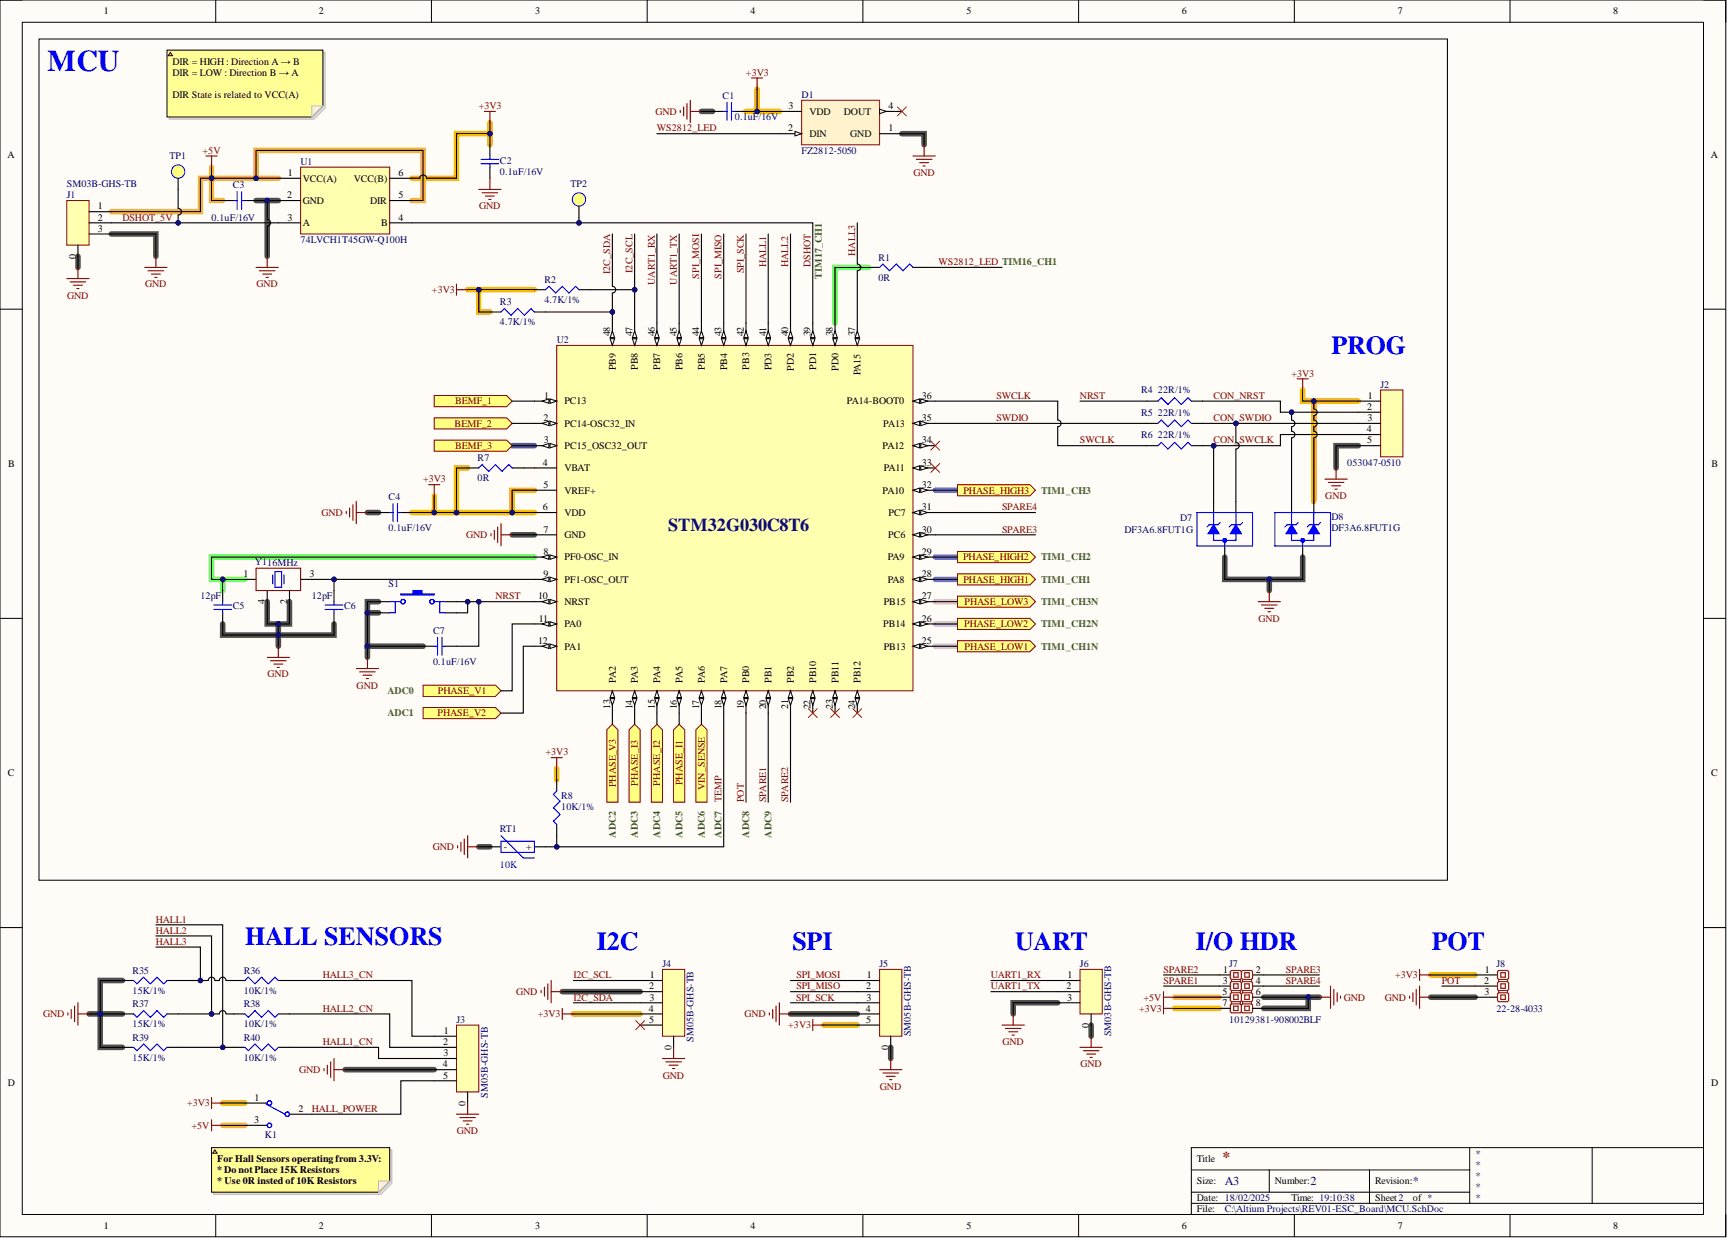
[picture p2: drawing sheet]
<svg xmlns="http://www.w3.org/2000/svg" width="393mm" height="282mm" viewBox="0 0 393 282" stroke-linecap="round" stroke-linejoin="round" font-family="sans-serif">
<defs><g id="words">
<text font-size="6.8" fill="#00f" x="10.8" y="16.2">MCU</text>
<g font-size="5.9" fill="#00f">
<text x="303.3" y="80.7">PROG</text>
<text x="55.9" y="215.1">HALL SENSORS</text>
<text x="135.9" y="216.4">I2C</text>
<text x="180.5" y="216.4">SPI</text>
<text x="231.2" y="216.4">UART</text>
<text x="272.4" y="216.4">I/O HDR</text>
<text x="326.1" y="216.4">POT</text>
</g>
<text font-size="4.1" fill="#000080" x="152.2" y="120.8">STM32G030C8T6</text>
<text font-size="3.5" fill="#800000" x="278.4" y="264.6">*</text>
<g font-size="2.8" fill="#000080">
<text x="279" y="269.8">A3</text>
<text x="298.5" y="269.8">2</text>
<text x="321.8" y="269.8">*</text>
</g>
<g font-size="2.3">
<text x="23.7" y="3.3">1</text>
<text x="72.6" y="3.3">2</text>
<text x="121.9" y="3.3">3</text>
<text x="170.9" y="3.3">4</text>
<text x="220.1" y="3.3">5</text>
<text x="269.1" y="3.3">6</text>
<text x="318.3" y="3.3">7</text>
<text x="367.5" y="3.3">8</text>
<text x="39.3" y="14.7">DIR = HIGH : Direction A → B</text>
<text x="39.3" y="17.2">DIR = LOW : Direction B → A</text>
<text x="39.3" y="22.3">DIR State is related to VCC(A)</text>
<text x="179.5" y="29.9">2</text>
<text x="179.6" y="24.9">3</text>
<text x="184.4" y="26.1">VDD</text>
<text x="192.2" y="26.1">DOUT</text>
<text x="202.4" y="24.9">4</text>
<text x="202.4" y="29.9">1</text>
<text x="1.7" y="35.9">A</text>
<text x="184.4" y="31.2">DIN</text>
<text x="193.7" y="31.2">GND</text>
<text x="389.7" y="35.9">A</text>
<text x="65.6" y="40.1">1</text>
<text x="69" y="41.3">VCC(A)</text>
<text x="80.6" y="41.3">VCC(B)</text>
<text x="90.8" y="40.1">6</text>
<text x="22.3" y="47.7">1</text>
<text x="65.4" y="45.2">2</text>
<text x="69" y="46.4">GND</text>
<text x="84.3" y="46.4">DIR</text>
<text x="90.8" y="45.2">5</text>
<text x="22.3" y="50.2">2</text>
<text x="22.3" y="52.8">3</text>
<text x="65.5" y="50.2">3</text>
<text x="69" y="51.5">A</text>
<text x="86.8" y="51.5">B</text>
<text x="90.8" y="50.2">4</text>
<text x="17.2" y="58.9" transform="rotate(-90 17.2 58.9)">0</text>
<text x="139" y="76.6" transform="rotate(-90 139 76.6)">48</text>
<text x="144" y="76.6" transform="rotate(-90 144 76.6)">47</text>
<text x="149.1" y="76.6" transform="rotate(-90 149.1 76.6)">46</text>
<text x="154.2" y="76.6" transform="rotate(-90 154.2 76.6)">45</text>
<text x="159.3" y="76.6" transform="rotate(-90 159.3 76.6)">44</text>
<text x="164.3" y="76.6" transform="rotate(-90 164.3 76.6)">43</text>
<text x="169.4" y="76.6" transform="rotate(-90 169.4 76.6)">42</text>
<text x="174.5" y="76.6" transform="rotate(-90 174.5 76.6)">41</text>
<text x="179.5" y="76.6" transform="rotate(-90 179.5 76.6)">40</text>
<text x="184.6" y="76.6" transform="rotate(-90 184.6 76.6)">39</text>
<text x="189.7" y="76.6" transform="rotate(-90 189.7 76.6)">38</text>
<text x="194.8" y="76.6" transform="rotate(-90 194.8 76.6)">37</text>
<text x="140.2" y="84.3" transform="rotate(-90 140.2 84.3)">PB9</text>
<text x="145.3" y="84.2" transform="rotate(-90 145.3 84.2)">PB8</text>
<text x="150.4" y="84.2" transform="rotate(-90 150.4 84.2)">PB7</text>
<text x="155.5" y="84.3" transform="rotate(-90 155.5 84.3)">PB6</text>
<text x="160.5" y="84.2" transform="rotate(-90 160.5 84.2)">PB5</text>
<text x="165.6" y="84.3" transform="rotate(-90 165.6 84.3)">PB4</text>
<text x="170.7" y="84.1" transform="rotate(-90 170.7 84.1)">PB3</text>
<text x="175.7" y="84.3" transform="rotate(-90 175.7 84.3)">PD3</text>
<text x="180.8" y="84.4" transform="rotate(-90 180.8 84.4)">PD2</text>
<text x="185.9" y="84.2" transform="rotate(-90 185.9 84.2)">PD1</text>
<text x="191" y="84.4" transform="rotate(-90 191 84.4)">PD0</text>
<text x="196" y="85.5" transform="rotate(-90 196 85.5)">PA15</text>
<text x="123.8" y="95.9">2</text>
<text x="123.9" y="90.8">1</text>
<text x="128.6" y="92.1">PC13</text>
<text x="192.9" y="92.1">PA14-BOOT0</text>
<text x="210" y="95.9">35</text>
<text x="210" y="90.8">36</text>
<text x="311.4" y="93.4">2</text>
<text x="311.5" y="95.9">3</text>
<text x="311.6" y="90.8">1</text>
<text x="123.8" y="101">3</text>
<text x="128.6" y="97.2">PC14-OSC32_IN</text>
<text x="201.2" y="97.2">PA13</text>
<text x="210" y="101">34</text>
<text x="311.3" y="98.4">4</text>
<text x="311.4" y="101">5</text>
<text x="1.9" y="106.4">B</text>
<text x="123.7" y="106">4</text>
<text x="128.6" y="102.2">PC15_OSC32_OUT</text>
<text x="128.6" y="107.3">VBAT</text>
<text x="201" y="102.2">PA12</text>
<text x="201.3" y="107.3">PA11</text>
<text x="210" y="106">33</text>
<text x="389.9" y="106.4">B</text>
<text x="123.8" y="111.1">5</text>
<text x="128.6" y="112.4">VREF+</text>
<text x="201" y="112.4">PA10</text>
<text x="210" y="111.1">32</text>
<text x="123.7" y="116.2">6</text>
<text x="128.6" y="117.5">VDD</text>
<text x="202.4" y="117.5">PC7</text>
<text x="210" y="116.2">31</text>
<text x="123.8" y="121.3">7</text>
<text x="128.6" y="122.5">GND</text>
<text x="202.3" y="122.5">PC6</text>
<text x="210" y="121.3">30</text>
<text x="55.5" y="131.4">1</text>
<text x="70.5" y="131.4">3</text>
<text x="123.8" y="126.3">8</text>
<text x="123.8" y="131.4">9</text>
<text x="128.6" y="127.6">PF0-OSC_IN</text>
<text x="202.2" y="127.6">PA9</text>
<text x="210" y="131.4">28</text>
<text x="210" y="126.3">29</text>
<text x="60.4" y="137.6" transform="rotate(-90 60.4 137.6)">4</text>
<text x="65.4" y="137.5" transform="rotate(-90 65.4 137.5)">2</text>
<text x="122.6" y="136.5">10</text>
<text x="128.6" y="132.7">PF1-OSC_OUT</text>
<text x="128.6" y="137.8">NRST</text>
<text x="201.3" y="137.8">PB15</text>
<text x="202.2" y="132.7">PA8</text>
<text x="210" y="136.5">27</text>
<text x="122.7" y="141.6">11</text>
<text x="128.6" y="142.8">PA0</text>
<text x="201.2" y="142.8">PB14</text>
<text x="210" y="141.6">26</text>
<text x="122.6" y="146.6">12</text>
<text x="128.6" y="147.9">PA1</text>
<text x="201.3" y="147.9">PB13</text>
<text x="210" y="146.6">25</text>
<text x="140.2" y="155.5" transform="rotate(-90 140.2 155.5)">PA2</text>
<text x="145.3" y="155.5" transform="rotate(-90 145.3 155.5)">PA3</text>
<text x="150.4" y="155.5" transform="rotate(-90 150.4 155.5)">PA4</text>
<text x="155.5" y="155.5" transform="rotate(-90 155.5 155.5)">PA5</text>
<text x="160.5" y="155.5" transform="rotate(-90 160.5 155.5)">PA6</text>
<text x="165.6" y="155.5" transform="rotate(-90 165.6 155.5)">PA7</text>
<text x="170.7" y="155.5" transform="rotate(-90 170.7 155.5)">PB0</text>
<text x="175.7" y="155.5" transform="rotate(-90 175.7 155.5)">PB1</text>
<text x="180.8" y="155.5" transform="rotate(-90 180.8 155.5)">PB2</text>
<text x="185.9" y="155.5" transform="rotate(-90 185.9 155.5)">PB10</text>
<text x="191" y="155.5" transform="rotate(-90 191 155.5)">PB11</text>
<text x="196" y="155.5" transform="rotate(-90 196 155.5)">PB12</text>
<text x="139" y="161.4" transform="rotate(-90 139 161.4)">13</text>
<text x="144" y="161.5" transform="rotate(-90 144 161.5)">14</text>
<text x="149.1" y="161.4" transform="rotate(-90 149.1 161.4)">15</text>
<text x="154.2" y="161.5" transform="rotate(-90 154.2 161.5)">16</text>
<text x="159.3" y="161.5" transform="rotate(-90 159.3 161.5)">17</text>
<text x="164.3" y="161.5" transform="rotate(-90 164.3 161.5)">18</text>
<text x="169.4" y="161.5" transform="rotate(-90 169.4 161.5)">19</text>
<text x="174.5" y="161.5" transform="rotate(-90 174.5 161.5)">20</text>
<text x="179.5" y="161.3" transform="rotate(-90 179.5 161.3)">21</text>
<text x="184.6" y="161.5" transform="rotate(-90 184.6 161.5)">22</text>
<text x="189.7" y="161.4" transform="rotate(-90 189.7 161.4)">23</text>
<text x="194.8" y="161.5" transform="rotate(-90 194.8 161.5)">24</text>
<text x="1.8" y="176.7">C</text>
<text x="389.8" y="176.7">C</text>
<text x="114.8" y="193.6">-</text>
<text x="119.9" y="193.6">+</text>
<text x="278.6" y="221.5">1</text>
<text x="286.1" y="221.5">2</text>
<text x="338.2" y="221.5">1</text>
<text x="147.8" y="225.3">2</text>
<text x="147.9" y="227.8">3</text>
<text x="148" y="222.7">1</text>
<text x="197.3" y="225.3">2</text>
<text x="197.4" y="227.8">3</text>
<text x="197.5" y="222.7">1</text>
<text x="242.9" y="225.3">2</text>
<text x="243" y="227.8">3</text>
<text x="243.1" y="222.7">1</text>
<text x="278.4" y="226.5">5</text>
<text x="278.5" y="224">3</text>
<text x="286.1" y="224">4</text>
<text x="286.1" y="226.5">6</text>
<text x="338" y="224">2</text>
<text x="338.1" y="226.5">3</text>
<text x="147.8" y="230.3">4</text>
<text x="147.8" y="232.9">5</text>
<text x="197.2" y="230.3">4</text>
<text x="197.3" y="232.9">5</text>
<text x="248" y="234" transform="rotate(-90 248 234)">0</text>
<text x="278.4" y="229.1">7</text>
<text x="286.1" y="229.1">8</text>
<text x="100.9" y="238">2</text>
<text x="101.1" y="235.4">1</text>
<text x="152.9" y="239.1" transform="rotate(-90 152.9 239.1)">0</text>
<text x="202.4" y="239.1" transform="rotate(-90 202.4 239.1)">0</text>
<text x="100.8" y="243">4</text>
<text x="100.9" y="245.6">5</text>
<text x="101" y="240.5">3</text>
<text x="1.8" y="247.2">D</text>
<text x="58" y="250.6">1</text>
<text x="106" y="251.7" transform="rotate(-90 106 251.7)">0</text>
<text x="389.8" y="247.2">D</text>
<text x="57.9" y="255.7">3</text>
<text x="68" y="253.2">2</text>
<text x="49.5" y="264.6">For Hall Sensors operating from 3.3V:</text>
<text x="49.5" y="267.1">* Do not Place 15K Resistors</text>
<text x="49.5" y="269.7">* Use 0R insted of10K Resistors</text>
<text x="272.6" y="264.6">Title</text>
<text x="272.6" y="269.7">Size:</text>
<text x="290.4" y="269.7">Number:</text>
<text x="313.2" y="269.7">Revision:</text>
<text x="272.6" y="273.5">Date: 18/02/2025</text>
<text x="294.2" y="273.5">Time: 19:10:38</text>
<text x="313.2" y="273.5">Sheet2</text>
<text x="321.8" y="273.5">of *</text>
<text x="23.7" y="279.8">1</text>
<text x="72.6" y="279.8">2</text>
<text x="121.9" y="279.8">3</text>
<text x="170.9" y="279.8">4</text>
<text x="220.1" y="279.8">5</text>
<text x="269.1" y="279.8">6</text>
<text x="272.6" y="276">File:</text>
<text x="318.3" y="279.8">7</text>
<text x="367.5" y="279.8">8</text>
</g>
<g font-size="2.3" fill="#800000">
<text x="169.9" y="17.2">+3V3</text>
<text x="109" y="24.9">+3V3</text>
<text x="149.3" y="26.1">GND</text>
<text x="149.6" y="29.9">WS2812_LED</text>
<text x="46.2" y="35">+5V</text>
<text x="208" y="40.1">GND</text>
<text x="109.1" y="47.7">GND</text>
<text x="27.9" y="50.2">DSHOT_5V</text>
<text x="194.8" y="58.3" transform="rotate(-90 194.8 58.3)">HALL3</text>
<text x="33.1" y="65.5">GND</text>
<text x="58.4" y="65.5">GND</text>
<text x="139" y="62.4" transform="rotate(-90 139 62.4)">I2C_SDA</text>
<text x="144" y="62.1" transform="rotate(-90 144 62.1)">I2C_SCL</text>
<text x="149.1" y="64.9" transform="rotate(-90 149.1 64.9)">UART1_RX</text>
<text x="154.2" y="64.9" transform="rotate(-90 154.2 64.9)">UART1_TX</text>
<text x="159.3" y="63.4" transform="rotate(-90 159.3 63.4)">SPI_MOSI</text>
<text x="164.3" y="63.4" transform="rotate(-90 164.3 63.4)">SPI_MISO</text>
<text x="169.4" y="62.2" transform="rotate(-90 169.4 62.2)">SPI_SCK</text>
<text x="174.5" y="60.9" transform="rotate(-90 174.5 60.9)">HALL1</text>
<text x="179.5" y="60.9" transform="rotate(-90 179.5 60.9)">HALL2</text>
<text x="184.6" y="60.9" transform="rotate(-90 184.6 60.9)">DSHOT</text>
<text x="213.8" y="60.4">WS2812_LED TIM16_CH1</text>
<text x="15.3" y="68">GND</text>
<text x="98.4" y="66.7">+3V3</text>
<text x="294.2" y="85.7">+3V3</text>
<text x="103.6" y="92.1">BEMF_1</text>
<text x="227" y="90.8">SWCLK</text>
<text x="227" y="95.9">SWDIO</text>
<text x="246" y="90.8">NRST</text>
<text x="276.4" y="90.8">CON_NRST</text>
<text x="276.4" y="95.9">CON_SWDIO</text>
<text x="103.5" y="97.2">BEMF_2</text>
<text x="246" y="101">SWCLK</text>
<text x="276.4" y="101">CON_SWCLK</text>
<text x="103.6" y="102.2">BEMF_3</text>
<text x="96.4" y="109.8">+3V3</text>
<text x="219.4" y="112.4">PHASE_HIGH3</text>
<text x="301.9" y="113.7">GND</text>
<text x="73.2" y="117.5">GND</text>
<text x="228.2" y="116.2">SPARE4</text>
<text x="106.2" y="122.5">GND</text>
<text x="228.2" y="121.3">SPARE3</text>
<text x="219.4" y="127.6">PHASE_HIGH2</text>
<text x="112.8" y="136.5">NRST</text>
<text x="219.4" y="132.7">PHASE_HIGH1</text>
<text x="219.7" y="137.8">PHASE_LOW3</text>
<text x="219.6" y="142.8">PHASE_LOW2</text>
<text x="286.6" y="141.6">GND</text>
<text x="219.7" y="147.9">PHASE_LOW1</text>
<text x="60.9" y="154.2">GND</text>
<text x="81.2" y="156.8">GND</text>
<text x="99.7" y="158">PHASE_V1</text>
<text x="99.7" y="163.1">PHASE_V2</text>
<text x="124.3" y="172">+3V3</text>
<text x="140.2" y="179.3" transform="rotate(-90 140.2 179.3)">PHASE_V3</text>
<text x="145.3" y="178.8" transform="rotate(-90 145.3 178.8)">PHASE_I3</text>
<text x="150.4" y="178.8" transform="rotate(-90 150.4 178.8)">PHASE_I2</text>
<text x="155.5" y="178.8" transform="rotate(-90 155.5 178.8)">PHASE_I1</text>
<text x="160.5" y="179.9" transform="rotate(-90 160.5 179.9)">VIN_SENSE</text>
<text x="164.3" y="182.7" transform="rotate(-90 164.3 182.7)">TEMP</text>
<text x="169.4" y="182.7" transform="rotate(-90 169.4 182.7)">POT</text>
<text x="174.5" y="182.7" transform="rotate(-90 174.5 182.7)">SPARE1</text>
<text x="179.5" y="182.7" transform="rotate(-90 179.5 182.7)">SPARE2</text>
<text x="98.6" y="193.6">GND</text>
<text x="35.5" y="210.1">HALL1</text>
<text x="35.5" y="212.6">HALL2</text>
<text x="35.5" y="215.1">HALL3</text>
<text x="265" y="221.5">SPARE2</text>
<text x="292.9" y="221.5">SPARE3</text>
<text x="73.5" y="222.7">HALL3_CN</text>
<text x="117.6" y="226.5">GND</text>
<text x="130.6" y="222.7">I2C_SCL</text>
<text x="130.6" y="227.8">I2C_SDA</text>
<text x="181.3" y="227.8">SPI_SCK</text>
<text x="181.4" y="225.3">SPI_MISO</text>
<text x="181.4" y="222.7">SPI_MOSI</text>
<text x="225.7" y="222.7">UART1_RX</text>
<text x="225.7" y="225.3">UART1_TX</text>
<text x="260.4" y="227.8">+5V</text>
<text x="265" y="224">SPARE1</text>
<text x="292.9" y="224">SPARE4</text>
<text x="306.1" y="227.8">GND</text>
<text x="315.4" y="227.8">GND</text>
<text x="317.8" y="222.7">+3V3</text>
<text x="328.4" y="224">POT</text>
<text x="9.8" y="231.6">GND</text>
<text x="73.5" y="230.3">HALL2_CN</text>
<text x="122.5" y="231.6">+3V3</text>
<text x="169.6" y="231.6">GND</text>
<text x="259.4" y="230.3">+3V3</text>
<text x="73.5" y="238">HALL1_CN</text>
<text x="179.5" y="234.2">+3V3</text>
<text x="228.3" y="238">GND</text>
<text x="68.1" y="244.3">GND</text>
<text x="151" y="245.6">GND</text>
<text x="246.1" y="243">GND</text>
<text x="42.6" y="251.9">+3V3</text>
<text x="200.4" y="248.1">GND</text>
<text x="43.6" y="257">+5V</text>
<text x="71" y="253.2">HALL_POWER</text>
<text x="104.1" y="258.3">GND</text>
</g>
<g font-size="2.3" fill="#000080">
<text x="164.6" y="22.6">C1</text>
<text x="182.6" y="22.3">D1</text>
<text x="167.4" y="27.4">0.1uF/16V</text>
<text x="182.6" y="35">FZ2812-5050</text>
<text x="38.6" y="36.3">TP1</text>
<text x="68.5" y="37.5">U1</text>
<text x="113.9" y="39.8">0.1uF/16V</text>
<text x="113.9" y="37.3">C2</text>
<text x="15.2" y="45.2">J1</text>
<text x="15.2" y="42.6">SM03B-GHS-TB</text>
<text x="53" y="42.9">C3</text>
<text x="129.9" y="42.6">TP2</text>
<text x="48.2" y="50.2">0.1uF/16V</text>
<text x="68.5" y="55.3">74LVCH1T45GW-Q100H</text>
<text x="200.1" y="59.4">R1</text>
<text x="124" y="64.4">R2</text>
<text x="200.1" y="63.9">0R</text>
<text x="113.9" y="69.5">R3</text>
<text x="124" y="69">4.7K/1%</text>
<text x="113.9" y="74.1">4.7K/1%</text>
<text x="126.8" y="78.1">U2</text>
<text x="259.9" y="89.6">R4</text>
<text x="263.7" y="89.6">22R/1%</text>
<text x="314.5" y="88.3">J2</text>
<text x="259.9" y="94.6">R5</text>
<text x="263.7" y="94.6">22R/1%</text>
<text x="259.9" y="99.7">R6</text>
<text x="263.7" y="99.7">22R/1%</text>
<text x="108.8" y="105">R7</text>
<text x="306.8" y="106">053047-0510</text>
<text x="88.5" y="113.9">C4</text>
<text x="108.8" y="109.6">0R</text>
<text x="154.7" y="118.7">STM32G030C8T6</text>
<text x="268.8" y="118.7">D7</text>
<text x="303.3" y="118.5">D8</text>
<text x="88.5" y="121">0.1uF/16V</text>
<text x="256.1" y="121.3">DF3A6.8FUT1G</text>
<text x="303.3" y="121">DF3A6.8FUT1G</text>
<text x="58.1" y="128.6">Y116MHz</text>
<text x="45.6" y="136.5">12pF</text>
<text x="71" y="136.5">12pF</text>
<text x="88.5" y="133.7">S1</text>
<text x="53" y="138.8">C5</text>
<text x="78.4" y="138.8">C6</text>
<text x="98.6" y="144.3">C7</text>
<text x="98.6" y="151.5">0.1uF/16V</text>
<text x="127.8" y="184.4">10K/1%</text>
<text x="127.8" y="181.9">R8</text>
<text x="113.9" y="189.5">RT1</text>
<text x="30.2" y="221.7">R35</text>
<text x="55.5" y="221.7">R36</text>
<text x="150.9" y="220.2">J4</text>
<text x="200.3" y="220.2">J5</text>
<text x="246" y="220.2">J6</text>
<text x="280" y="220.2">J7</text>
<text x="340.8" y="220.2">J8</text>
<text x="30.2" y="226.3">15K/1%</text>
<text x="55.5" y="226.3">10K/1%</text>
<text x="30.2" y="233.9">15K/1%</text>
<text x="30.2" y="229.3">R37</text>
<text x="55.5" y="233.9">10K/1%</text>
<text x="55.5" y="229.3">R38</text>
<text x="104" y="232.9">J3</text>
<text x="280" y="232.9">10129381-908002BLF</text>
<text x="340.8" y="230.3">22-28-4033</text>
<text x="30.2" y="236.9">R39</text>
<text x="55.5" y="236.9">R40</text>
<text x="158" y="237.2" transform="rotate(-90 158 237.2)">SM05B-GHS-TB</text>
<text x="207.4" y="235.9" transform="rotate(-90 207.4 235.9)">SM05B-GHS-TB</text>
<text x="253.1" y="235.9" transform="rotate(-90 253.1 235.9)">SM03B-GHS-TB</text>
<text x="30.2" y="241.5">15K/1%</text>
<text x="55.5" y="241.5">10K/1%</text>
<text x="111.1" y="249.9" transform="rotate(-90 111.1 249.9)">SM05B-GHS-TB</text>
<text x="60.4" y="259">K1</text>
<text x="336" y="263.3">*</text>
<text x="336" y="265.9">*</text>
<text x="336" y="268.4">*</text>
<text x="336" y="270.9">*</text>
<text x="336" y="273.5">*</text>
<text x="279" y="276">C:\Altium Projects\REV01-ESC_Board\MCU.SchDoc</text>
</g>
<g font-size="2.3" fill="#38761d">
<text x="187.2" y="63.4" transform="rotate(-90 187.2 63.4)">TIM17_CH1</text>
<text x="237.1" y="112.4">TIM1_CH3</text>
<text x="237.1" y="127.6">TIM1_CH2</text>
<text x="237.1" y="137.8">TIM1_CH3N</text>
<text x="237.1" y="132.7">TIM1_CH1</text>
<text x="237.1" y="142.8">TIM1_CH2N</text>
<text x="237.1" y="147.9">TIM1_CH1N</text>
<text x="88.2" y="158">ADC0</text>
<text x="88.2" y="163.1">ADC1</text>
<text x="140.2" y="190.8" transform="rotate(-90 140.2 190.8)">ADC2</text>
<text x="145.3" y="190.8" transform="rotate(-90 145.3 190.8)">ADC3</text>
<text x="150.4" y="190.8" transform="rotate(-90 150.4 190.8)">ADC4</text>
<text x="155.5" y="190.8" transform="rotate(-90 155.5 190.8)">ADC5</text>
<text x="160.5" y="190.8" transform="rotate(-90 160.5 190.8)">ADC6</text>
<text x="164.3" y="190.8" transform="rotate(-90 164.3 190.8)">ADC7</text>
<text x="170.7" y="190.8" transform="rotate(-90 170.7 190.8)">ADC8</text>
<text x="175.7" y="190.8" transform="rotate(-90 175.7 190.8)">ADC9</text>
</g>
<text font-size="2.3" fill="#00f" x="113.9" y="197.6">10K</text>
</g></defs>
<path d="M0 0h393.1v281.6h-393.1z" fill-rule="evenodd" fill="#fffcf8"/>
<path d="M0 0h393.1v281.6h-393.1z" fill="none" stroke="#000" stroke-width=".23"/>
<path d="M5.1 5.1h382.9v271.4h-382.9z" fill-rule="evenodd" fill="#fffcf8"/>
<g fill="none" stroke="#000" stroke-width=".23">
<path d="M0 0h5.1M49.1 0v5.1M98.3 0v5.1M147.4 0v5.1M196.5 0v5.1M245.7 0v5.1M294.8 0v5.1M343.9 0v5.1M388 0h5.1v5.1M5.1 5.1h382.9v271.4h-382.9zM0 70.4h5.1M388 70.4h5.1"/>
<path d="M0 140.8h5.1M388 140.8h5.1M0 211.2h5.1M388 211.2h5.1M49.1 276.5v5.1M98.3 276.5v5.1M147.4 276.5v5.1M196.5 276.5v5.1M245.7 276.5v5.1M271.3 266.4h63.4M271.3 274h116.7M271.3 271.4h63.4"/>
<path d="M289.1 266.4v5M294.8 276.5v5.1M311.9 266.4v7.6M334.7 261.3v12.7M343.9 276.5v5.1M362.6 261.3v12.7M388 261.3h-116.7v15.2M393.1 276.5v5.1"/>
</g>
<g fill="none" stroke="#f6b900" stroke-width="1.3">
<path d="M111.6 30.4h-7.6v10.2h-10.2M111.6 27.9v5.1M172.4 20.3v5.1h-2.5M172.4 25.4h5.1M106.5 66h2.5M121.7 66h-12.7v5h2.6M296.7 88.8v2.5h12.7M299.2 91.3v22.9M93.8 116.7h10.2M98.9 112.9v3.8M104 116.7h17.7M106.5 106.5h-2.5v10.2"/>
<path d="M121.7 111.6h-5v5.1M126.8 175v2.6M130.6 230.9h15.2M187.7 233.4h7.6M267.5 229.6h10.2M325.9 222h10.1M50.7 251.1h5.1"/>
</g>
<g fill="none" stroke="#505050" stroke-width="1.3">
<path d="M159.8 25.4h2.5M205.4 30.4h5.1v2.6M17.8 58.3v2.6M25.4 53.3h10.1v5M58.3 45.7h5.1M60.9 45.7v12.6M83.7 116.7h2.5M309.4 101.5h-5.1v5M60.9 137v5.1h5v-5.1M83.7 139.5h2.5M86.2 137h-2.5v10.1h12.7M116.7 121.8h5"/>
<path d="M279 126.8v5.1h10.1v2.6M296.7 126.8v5.1h-7.6M50.7 142.1v2.5h12.7v-2.5M76.1 142.1v2.5h-12.7v2.5M83.7 147.1v2.6M109 192.8h2.6M20.3 230.9h7.6M27.9 223.2h-5.1v15.3h5.1M128.1 225.8h17.7M180 230.9h15.3M202.9 238.5v2.5M240.9 228.3h-10.1v2.6"/>
<path d="M248.5 233.4v2.5M287.8 227h12.7M298 227v2.6h-10.2M325.9 227h10.1M78.6 243.5h20.3"/>
</g>
<path d="M48.2 38.1v7.6h2.5M58.3 40.6v-6.4h38.1v11.5h-2.6M63.4 40.6h-17.8v7.6h-20.2M267.5 227h10.2M50.7 256.2h5.1" fill="none" stroke="#ffb245" stroke-width="1.3"/>
<path d="M197.8 60.9h-7.6v12.7M50.7 131.9v2.6M121.7 126.8h-73.5v5.1h7.6" fill="none" stroke="#6f6" stroke-width="1.3"/>
<path d="M116.7 101.5h5" fill="none" stroke="#327e9e" stroke-width="1.3"/>
<path d="M213 137h5.1M213 147.1h5.1M213 142.1h5.1" fill="none" stroke="#ff6eff" stroke-width="1.3"/>
<path d="M213 111.6h5.1M213 131.9h5.1M213 126.8h5.1" fill="none" stroke="#93f" stroke-width="1.3"/>
<path d="M126.8 78.6h81.1v78.7h-81.1z" fill-rule="evenodd" fill="#ffffb0"/>
<path d="M126.8 78.6h81.1v78.7h-81.1z" fill="none" stroke="#800000" stroke-width=".23"/>
<path d="M121.7 91.3h5.1" fill="none" stroke="#000" stroke-width=".25"/>
<path d="M125.3 90.8l1.5 .5-1.5 .5z" fill="#f8fcff"/>
<path d="M125.3 90.8l1.5 .5-1.5 .5z" fill="none" stroke="#000" stroke-width=".23"/>
<path d="M123.5 91.3l1.5-.5v1z" fill="#f8fcff"/>
<path d="M123.5 91.3l1.5-.5v1z" fill="none" stroke="#000" stroke-width=".23"/>
<path d="M121.7 96.4h5.1" fill="none" stroke="#000" stroke-width=".25"/>
<path d="M125.3 95.9l1.5 .5-1.5 .5z" fill="#f8fcff"/>
<path d="M125.3 95.9l1.5 .5-1.5 .5z" fill="none" stroke="#000" stroke-width=".23"/>
<path d="M123.5 96.4l1.5-.5v1z" fill="#f8fcff"/>
<path d="M123.5 96.4l1.5-.5v1z" fill="none" stroke="#000" stroke-width=".23"/>
<path d="M121.7 101.5h5.1" fill="none" stroke="#000" stroke-width=".25"/>
<path d="M125.3 101l1.5 .5-1.5 .5z" fill="#f8fcff"/>
<path d="M125.3 101l1.5 .5-1.5 .5z" fill="none" stroke="#000" stroke-width=".23"/>
<path d="M123.5 101.5l1.5-.5v1z" fill="#f8fcff"/>
<path d="M123.5 101.5l1.5-.5v1z" fill="none" stroke="#000" stroke-width=".23"/>
<path d="M121.7 106.5h5.1M121.7 111.6h5.1M121.7 116.7h5.1M121.7 121.8h5.1M121.7 126.8h5.1" fill="none" stroke="#000" stroke-width=".25"/>
<path d="M125.3 126.3l1.5 .5-1.5 .5z" fill="#f8fcff"/>
<path d="M125.3 126.3l1.5 .5-1.5 .5z" fill="none" stroke="#000" stroke-width=".23"/>
<path d="M123.5 126.8l1.5-.5v1z" fill="#f8fcff"/>
<path d="M123.5 126.8l1.5-.5v1z" fill="none" stroke="#000" stroke-width=".23"/>
<path d="M121.7 131.9h5.1" fill="none" stroke="#000" stroke-width=".25"/>
<path d="M125.3 131.4l1.5 .5-1.5 .5z" fill="#f8fcff"/>
<path d="M125.3 131.4l1.5 .5-1.5 .5z" fill="none" stroke="#000" stroke-width=".23"/>
<path d="M123.5 131.9l1.5-.5v1z" fill="#f8fcff"/>
<path d="M123.5 131.9l1.5-.5v1z" fill="none" stroke="#000" stroke-width=".23"/>
<path d="M121.7 137h5.1" fill="none" stroke="#000" stroke-width=".25"/>
<path d="M125.3 136.5l1.5 .5-1.5 .5z" fill="#f8fcff"/>
<path d="M125.3 136.5l1.5 .5-1.5 .5z" fill="none" stroke="#000" stroke-width=".23"/>
<path d="M123.5 137l1.5-.5v1z" fill="#f8fcff"/>
<path d="M123.5 137l1.5-.5v1z" fill="none" stroke="#000" stroke-width=".23"/>
<path d="M121.7 142.1h5.1" fill="none" stroke="#000" stroke-width=".25"/>
<path d="M125.3 141.6l1.5 .5-1.5 .5z" fill="#f8fcff"/>
<path d="M125.3 141.6l1.5 .5-1.5 .5z" fill="none" stroke="#000" stroke-width=".23"/>
<path d="M123.5 142.1l1.5-.5v1z" fill="#f8fcff"/>
<path d="M123.5 142.1l1.5-.5v1z" fill="none" stroke="#000" stroke-width=".23"/>
<path d="M121.7 147.1h5.1" fill="none" stroke="#000" stroke-width=".25"/>
<path d="M125.3 146.6l1.5 .5-1.5 .5z" fill="#f8fcff"/>
<path d="M125.3 146.6l1.5 .5-1.5 .5z" fill="none" stroke="#000" stroke-width=".23"/>
<path d="M123.5 147.1l1.5-.5v1z" fill="#f8fcff"/>
<path d="M123.5 147.1l1.5-.5v1z" fill="none" stroke="#000" stroke-width=".23"/>
<path d="M139.5 157.3v5.1" fill="none" stroke="#000" stroke-width=".25"/>
<path d="M139.5 157.3l.5 1.5h-1z" fill="#f8fcff"/>
<path d="M139.5 157.3l.5 1.5h-1z" fill="none" stroke="#000" stroke-width=".23"/>
<path d="M139 159.1h1l-.5 1.5z" fill="#f8fcff"/>
<path d="M139 159.1h1l-.5 1.5z" fill="none" stroke="#000" stroke-width=".23"/>
<path d="M144.5 157.3v5.1" fill="none" stroke="#000" stroke-width=".25"/>
<path d="M144.5 157.3l.6 1.5h-1.1z" fill="#f8fcff"/>
<path d="M144.5 157.3l.6 1.5h-1.1z" fill="none" stroke="#000" stroke-width=".23"/>
<path d="M144 159.1h1.1l-.6 1.5z" fill="#f8fcff"/>
<path d="M144 159.1h1.1l-.6 1.5z" fill="none" stroke="#000" stroke-width=".23"/>
<path d="M149.6 157.3v5.1" fill="none" stroke="#000" stroke-width=".25"/>
<path d="M149.6 157.3l.5 1.5h-1z" fill="#f8fcff"/>
<path d="M149.6 157.3l.5 1.5h-1z" fill="none" stroke="#000" stroke-width=".23"/>
<path d="M149.1 159.1h1l-.5 1.5z" fill="#f8fcff"/>
<path d="M149.1 159.1h1l-.5 1.5z" fill="none" stroke="#000" stroke-width=".23"/>
<path d="M154.7 157.3v5.1" fill="none" stroke="#000" stroke-width=".25"/>
<path d="M154.7 157.3l.5 1.5h-1z" fill="#f8fcff"/>
<path d="M154.7 157.3l.5 1.5h-1z" fill="none" stroke="#000" stroke-width=".23"/>
<path d="M154.2 159.1h1l-.5 1.5z" fill="#f8fcff"/>
<path d="M154.2 159.1h1l-.5 1.5z" fill="none" stroke="#000" stroke-width=".23"/>
<path d="M159.8 157.3v5.1" fill="none" stroke="#000" stroke-width=".25"/>
<path d="M159.8 157.3l.5 1.5h-1z" fill="#f8fcff"/>
<path d="M159.8 157.3l.5 1.5h-1z" fill="none" stroke="#000" stroke-width=".23"/>
<path d="M159.3 159.1h1l-.5 1.5z" fill="#f8fcff"/>
<path d="M159.3 159.1h1l-.5 1.5z" fill="none" stroke="#000" stroke-width=".23"/>
<path d="M164.8 157.3v5.1" fill="none" stroke="#000" stroke-width=".25"/>
<path d="M164.8 157.3l.5 1.5h-1z" fill="#f8fcff"/>
<path d="M164.8 157.3l.5 1.5h-1z" fill="none" stroke="#000" stroke-width=".23"/>
<path d="M164.3 159.1h1l-.5 1.5z" fill="#f8fcff"/>
<path d="M164.3 159.1h1l-.5 1.5z" fill="none" stroke="#000" stroke-width=".23"/>
<path d="M169.9 157.3v5.1" fill="none" stroke="#000" stroke-width=".25"/>
<path d="M169.9 157.3l.5 1.5h-1z" fill="#f8fcff"/>
<path d="M169.9 157.3l.5 1.5h-1z" fill="none" stroke="#000" stroke-width=".23"/>
<path d="M169.4 159.1h1l-.5 1.5z" fill="#f8fcff"/>
<path d="M169.4 159.1h1l-.5 1.5z" fill="none" stroke="#000" stroke-width=".23"/>
<path d="M175 157.3v5.1" fill="none" stroke="#000" stroke-width=".25"/>
<path d="M175 157.3l.5 1.5h-1z" fill="#f8fcff"/>
<path d="M175 157.3l.5 1.5h-1z" fill="none" stroke="#000" stroke-width=".23"/>
<path d="M174.5 159.1h1l-.5 1.5z" fill="#f8fcff"/>
<path d="M174.5 159.1h1l-.5 1.5z" fill="none" stroke="#000" stroke-width=".23"/>
<path d="M180 157.3v5.1" fill="none" stroke="#000" stroke-width=".25"/>
<path d="M180 157.3l.6 1.5h-1.1z" fill="#f8fcff"/>
<path d="M180 157.3l.6 1.5h-1.1z" fill="none" stroke="#000" stroke-width=".23"/>
<path d="M179.5 159.1h1.1l-.6 1.5z" fill="#f8fcff"/>
<path d="M179.5 159.1h1.1l-.6 1.5z" fill="none" stroke="#000" stroke-width=".23"/>
<path d="M185.1 157.3v5.1" fill="none" stroke="#000" stroke-width=".25"/>
<path d="M185.1 157.3l.5 1.5h-1z" fill="#f8fcff"/>
<path d="M185.1 157.3l.5 1.5h-1z" fill="none" stroke="#000" stroke-width=".23"/>
<path d="M184.6 159.1h1l-.5 1.5z" fill="#f8fcff"/>
<path d="M184.6 159.1h1l-.5 1.5z" fill="none" stroke="#000" stroke-width=".23"/>
<path d="M190.2 157.3v5.1" fill="none" stroke="#000" stroke-width=".25"/>
<path d="M190.2 157.3l.5 1.5h-1z" fill="#f8fcff"/>
<path d="M190.2 157.3l.5 1.5h-1z" fill="none" stroke="#000" stroke-width=".23"/>
<path d="M189.7 159.1h1l-.5 1.5z" fill="#f8fcff"/>
<path d="M189.7 159.1h1l-.5 1.5z" fill="none" stroke="#000" stroke-width=".23"/>
<path d="M195.3 157.3v5.1" fill="none" stroke="#000" stroke-width=".25"/>
<path d="M195.3 157.3l.5 1.5h-1z" fill="#f8fcff"/>
<path d="M195.3 157.3l.5 1.5h-1z" fill="none" stroke="#000" stroke-width=".23"/>
<path d="M194.8 159.1h1l-.5 1.5z" fill="#f8fcff"/>
<path d="M194.8 159.1h1l-.5 1.5z" fill="none" stroke="#000" stroke-width=".23"/>
<path d="M207.9 147.1h5.1" fill="none" stroke="#000" stroke-width=".25"/>
<path d="M207.9 147.1l1.6-.5v1z" fill="#f8fcff"/>
<path d="M207.9 147.1l1.6-.5v1z" fill="none" stroke="#000" stroke-width=".23"/>
<path d="M209.7 146.6l1.5 .5-1.5 .5z" fill="#f8fcff"/>
<path d="M209.7 146.6l1.5 .5-1.5 .5z" fill="none" stroke="#000" stroke-width=".23"/>
<path d="M207.9 142.1h5.1" fill="none" stroke="#000" stroke-width=".25"/>
<path d="M207.9 142.1l1.6-.5v1z" fill="#f8fcff"/>
<path d="M207.9 142.1l1.6-.5v1z" fill="none" stroke="#000" stroke-width=".23"/>
<path d="M209.7 141.6l1.5 .5-1.5 .5z" fill="#f8fcff"/>
<path d="M209.7 141.6l1.5 .5-1.5 .5z" fill="none" stroke="#000" stroke-width=".23"/>
<path d="M207.9 137h5.1" fill="none" stroke="#000" stroke-width=".25"/>
<path d="M207.9 137l1.6-.5v1z" fill="#f8fcff"/>
<path d="M207.9 137l1.6-.5v1z" fill="none" stroke="#000" stroke-width=".23"/>
<path d="M209.7 136.5l1.5 .5-1.5 .5z" fill="#f8fcff"/>
<path d="M209.7 136.5l1.5 .5-1.5 .5z" fill="none" stroke="#000" stroke-width=".23"/>
<path d="M207.9 131.9h5.1" fill="none" stroke="#000" stroke-width=".25"/>
<path d="M207.9 131.9l1.6-.5v1z" fill="#f8fcff"/>
<path d="M207.9 131.9l1.6-.5v1z" fill="none" stroke="#000" stroke-width=".23"/>
<path d="M209.7 131.4l1.5 .5-1.5 .5z" fill="#f8fcff"/>
<path d="M209.7 131.4l1.5 .5-1.5 .5z" fill="none" stroke="#000" stroke-width=".23"/>
<path d="M207.9 126.8h5.1" fill="none" stroke="#000" stroke-width=".25"/>
<path d="M207.9 126.8l1.6-.5v1z" fill="#f8fcff"/>
<path d="M207.9 126.8l1.6-.5v1z" fill="none" stroke="#000" stroke-width=".23"/>
<path d="M209.7 126.3l1.5 .5-1.5 .5z" fill="#f8fcff"/>
<path d="M209.7 126.3l1.5 .5-1.5 .5z" fill="none" stroke="#000" stroke-width=".23"/>
<path d="M207.9 121.8h5.1" fill="none" stroke="#000" stroke-width=".25"/>
<path d="M207.9 121.8l1.6-.5v1z" fill="#f8fcff"/>
<path d="M207.9 121.8l1.6-.5v1z" fill="none" stroke="#000" stroke-width=".23"/>
<path d="M209.7 121.3l1.5 .5-1.5 .5z" fill="#f8fcff"/>
<path d="M209.7 121.3l1.5 .5-1.5 .5z" fill="none" stroke="#000" stroke-width=".23"/>
<path d="M207.9 116.7h5.1" fill="none" stroke="#000" stroke-width=".25"/>
<path d="M207.9 116.7l1.6-.5v1z" fill="#f8fcff"/>
<path d="M207.9 116.7l1.6-.5v1z" fill="none" stroke="#000" stroke-width=".23"/>
<path d="M209.7 116.2l1.5 .5-1.5 .5z" fill="#f8fcff"/>
<path d="M209.7 116.2l1.5 .5-1.5 .5z" fill="none" stroke="#000" stroke-width=".23"/>
<path d="M207.9 111.6h5.1" fill="none" stroke="#000" stroke-width=".25"/>
<path d="M207.9 111.6l1.6-.5v1z" fill="#f8fcff"/>
<path d="M207.9 111.6l1.6-.5v1z" fill="none" stroke="#000" stroke-width=".23"/>
<path d="M209.7 111.1l1.5 .5-1.5 .5z" fill="#f8fcff"/>
<path d="M209.7 111.1l1.5 .5-1.5 .5z" fill="none" stroke="#000" stroke-width=".23"/>
<path d="M207.9 106.5h5.1" fill="none" stroke="#000" stroke-width=".25"/>
<path d="M207.9 106.5l1.6-.5v1.1z" fill="#f8fcff"/>
<path d="M207.9 106.5l1.6-.5v1.1z" fill="none" stroke="#000" stroke-width=".23"/>
<path d="M209.7 106l1.5 .5-1.5 .6z" fill="#f8fcff"/>
<path d="M209.7 106l1.5 .5-1.5 .6z" fill="none" stroke="#000" stroke-width=".23"/>
<path d="M207.9 101.5h5.1" fill="none" stroke="#000" stroke-width=".25"/>
<path d="M207.9 101.5l1.6-.5v1z" fill="#f8fcff"/>
<path d="M207.9 101.5l1.6-.5v1z" fill="none" stroke="#000" stroke-width=".23"/>
<path d="M209.7 101l1.5 .5-1.5 .5z" fill="#f8fcff"/>
<path d="M209.7 101l1.5 .5-1.5 .5z" fill="none" stroke="#000" stroke-width=".23"/>
<path d="M207.9 96.4h5.1" fill="none" stroke="#000" stroke-width=".25"/>
<path d="M207.9 96.4l1.6-.5v1z" fill="#f8fcff"/>
<path d="M207.9 96.4l1.6-.5v1z" fill="none" stroke="#000" stroke-width=".23"/>
<path d="M209.7 95.9l1.5 .5-1.5 .5z" fill="#f8fcff"/>
<path d="M209.7 95.9l1.5 .5-1.5 .5z" fill="none" stroke="#000" stroke-width=".23"/>
<path d="M207.9 91.3h5.1" fill="none" stroke="#000" stroke-width=".25"/>
<path d="M207.9 91.3l1.6-.5v1z" fill="#f8fcff"/>
<path d="M207.9 91.3l1.6-.5v1z" fill="none" stroke="#000" stroke-width=".23"/>
<path d="M209.7 90.8l1.5 .5-1.5 .5z" fill="#f8fcff"/>
<path d="M209.7 90.8l1.5 .5-1.5 .5z" fill="none" stroke="#000" stroke-width=".23"/>
<path d="M195.3 73.6v5" fill="none" stroke="#000" stroke-width=".25"/>
<path d="M194.8 77.1h1l-.5 1.5z" fill="#f8fcff"/>
<path d="M194.8 77.1h1l-.5 1.5z" fill="none" stroke="#000" stroke-width=".23"/>
<path d="M195.3 75.3l.5 1.6h-1z" fill="#f8fcff"/>
<path d="M195.3 75.3l.5 1.6h-1z" fill="none" stroke="#000" stroke-width=".23"/>
<path d="M190.2 73.6v5" fill="none" stroke="#000" stroke-width=".25"/>
<path d="M189.7 77.1h1l-.5 1.5z" fill="#f8fcff"/>
<path d="M189.7 77.1h1l-.5 1.5z" fill="none" stroke="#000" stroke-width=".23"/>
<path d="M190.2 75.3l.5 1.6h-1z" fill="#f8fcff"/>
<path d="M190.2 75.3l.5 1.6h-1z" fill="none" stroke="#000" stroke-width=".23"/>
<path d="M185.1 73.6v5" fill="none" stroke="#000" stroke-width=".25"/>
<path d="M184.6 77.1h1l-.5 1.5z" fill="#f8fcff"/>
<path d="M184.6 77.1h1l-.5 1.5z" fill="none" stroke="#000" stroke-width=".23"/>
<path d="M185.1 75.3l.5 1.6h-1z" fill="#f8fcff"/>
<path d="M185.1 75.3l.5 1.6h-1z" fill="none" stroke="#000" stroke-width=".23"/>
<path d="M180 73.6v5" fill="none" stroke="#000" stroke-width=".25"/>
<path d="M179.5 77.1h1.1l-.6 1.5z" fill="#f8fcff"/>
<path d="M179.5 77.1h1.1l-.6 1.5z" fill="none" stroke="#000" stroke-width=".23"/>
<path d="M180 75.3l.6 1.6h-1.1z" fill="#f8fcff"/>
<path d="M180 75.3l.6 1.6h-1.1z" fill="none" stroke="#000" stroke-width=".23"/>
<path d="M175 73.6v5" fill="none" stroke="#000" stroke-width=".25"/>
<path d="M174.5 77.1h1l-.5 1.5z" fill="#f8fcff"/>
<path d="M174.5 77.1h1l-.5 1.5z" fill="none" stroke="#000" stroke-width=".23"/>
<path d="M175 75.3l.5 1.6h-1z" fill="#f8fcff"/>
<path d="M175 75.3l.5 1.6h-1z" fill="none" stroke="#000" stroke-width=".23"/>
<path d="M169.9 73.6v5" fill="none" stroke="#000" stroke-width=".25"/>
<path d="M169.4 77.1h1l-.5 1.5z" fill="#f8fcff"/>
<path d="M169.4 77.1h1l-.5 1.5z" fill="none" stroke="#000" stroke-width=".23"/>
<path d="M169.9 75.3l.5 1.6h-1z" fill="#f8fcff"/>
<path d="M169.9 75.3l.5 1.6h-1z" fill="none" stroke="#000" stroke-width=".23"/>
<path d="M164.8 73.6v5" fill="none" stroke="#000" stroke-width=".25"/>
<path d="M164.3 77.1h1l-.5 1.5z" fill="#f8fcff"/>
<path d="M164.3 77.1h1l-.5 1.5z" fill="none" stroke="#000" stroke-width=".23"/>
<path d="M164.8 75.3l.5 1.6h-1z" fill="#f8fcff"/>
<path d="M164.8 75.3l.5 1.6h-1z" fill="none" stroke="#000" stroke-width=".23"/>
<path d="M159.8 73.6v5" fill="none" stroke="#000" stroke-width=".25"/>
<path d="M159.3 77.1h1l-.5 1.5z" fill="#f8fcff"/>
<path d="M159.3 77.1h1l-.5 1.5z" fill="none" stroke="#000" stroke-width=".23"/>
<path d="M159.8 75.3l.5 1.6h-1z" fill="#f8fcff"/>
<path d="M159.8 75.3l.5 1.6h-1z" fill="none" stroke="#000" stroke-width=".23"/>
<path d="M154.7 73.6v5" fill="none" stroke="#000" stroke-width=".25"/>
<path d="M154.2 77.1h1l-.5 1.5z" fill="#f8fcff"/>
<path d="M154.2 77.1h1l-.5 1.5z" fill="none" stroke="#000" stroke-width=".23"/>
<path d="M154.7 75.3l.5 1.6h-1z" fill="#f8fcff"/>
<path d="M154.7 75.3l.5 1.6h-1z" fill="none" stroke="#000" stroke-width=".23"/>
<path d="M149.6 73.6v5" fill="none" stroke="#000" stroke-width=".25"/>
<path d="M149.1 77.1h1l-.5 1.5z" fill="#f8fcff"/>
<path d="M149.1 77.1h1l-.5 1.5z" fill="none" stroke="#000" stroke-width=".23"/>
<path d="M149.6 75.3l.5 1.6h-1z" fill="#f8fcff"/>
<path d="M149.6 75.3l.5 1.6h-1z" fill="none" stroke="#000" stroke-width=".23"/>
<path d="M144.5 73.6v5" fill="none" stroke="#000" stroke-width=".25"/>
<path d="M144 77.1h1.1l-.6 1.5z" fill="#f8fcff"/>
<path d="M144 77.1h1.1l-.6 1.5z" fill="none" stroke="#000" stroke-width=".23"/>
<path d="M144.5 75.3l.6 1.6h-1.1z" fill="#f8fcff"/>
<path d="M144.5 75.3l.6 1.6h-1.1z" fill="none" stroke="#000" stroke-width=".23"/>
<path d="M139.5 73.6v5" fill="none" stroke="#000" stroke-width=".25"/>
<path d="M139 77.1h1l-.5 1.5z" fill="#f8fcff"/>
<path d="M139 77.1h1l-.5 1.5z" fill="none" stroke="#000" stroke-width=".23"/>
<path d="M139.5 75.3l.5 1.6h-1z" fill="#f8fcff"/>
<path d="M139.5 75.3l.5 1.6h-1z" fill="none" stroke="#000" stroke-width=".23"/>
<path d="M182.6 22.8h17.7v10.2h-17.7z" fill-rule="evenodd" fill="#fff2cc"/>
<path d="M182.6 22.8h17.7v10.2h-17.7z" fill="none" stroke="#980000" stroke-width=".23"/>
<path d="M177.5 25.4h5.1M177.5 30.4h5.1" fill="none" stroke="#000" stroke-width=".25"/>
<path d="M181.1 29.9l1.5 .5-1.5 .5z" fill="#f8fcff"/>
<path d="M181.1 29.9l1.5 .5-1.5 .5z" fill="none" stroke="#000" stroke-width=".23"/>
<path d="M200.3 25.4h5.1" fill="none" stroke="#000" stroke-width=".25"/>
<path d="M200.3 24.9l1.6 .5-1.6 .5z" fill="#f8fcff"/>
<path d="M200.3 24.9l1.6 .5-1.6 .5z" fill="none" stroke="#000" stroke-width=".23"/>
<path d="M200.3 30.4h5.1M86.2 116.7h2.6M91.3 116.7h2.5M106.5 106.5h2.5M116.7 106.5h2.5" fill="none" stroke="#000" stroke-width=".25"/>
<path d="M88.8 116.7h.7M89.5 114.7v4M90.5 114.7v4M90.5 116.7h.8M109 106.5l.8-.7 1.5 1.5 1.5-1.5 1.6 1.5 1.5-1.5 .8 .7" fill="none" stroke="#00f" stroke-width=".25"/>
<path d="M97.6 110.4h2.6M98.9 110.4v2.5M113.4 120v3.5M114.1 119.2v5.1M111.8 121.5v.5M112.6 120.8v2M114.1 121.8h2.6" fill="none" stroke="#800000" stroke-width=".25"/>
<path d="M246 220.7h5.1v10.2h-5.1z" fill-rule="evenodd" fill="#ffffb0"/>
<path d="M246 220.7h5.1v10.2h-5.1z" fill="none" stroke="#800000" stroke-width=".23"/>
<path d="M240.9 223.2h5.1M240.9 225.8h5.1M240.9 228.3h5.1M248.5 230.9v2.5" fill="none" stroke="#000" stroke-width=".25"/>
<path d="M314.5 88.8h5v15.2h-5z" fill-rule="evenodd" fill="#ffffb0"/>
<path d="M314.5 88.8h5v15.2h-5z" fill="none" stroke="#800000" stroke-width=".23"/>
<path d="M309.4 91.3h5.1M309.4 93.9h5.1M309.4 96.4h5.1M309.4 98.9h5.1M309.4 101.5h5.1" fill="none" stroke="#000" stroke-width=".25"/>
<path d="M218.1 130.6h16.5l1.2 1.3-1.2 1.3h-16.5z" fill-rule="evenodd" fill="#ffff80"/>
<path d="M218.1 130.6h16.5l1.2 1.3-1.2 1.3h-16.5z" fill="none" stroke="#800000" stroke-width=".23"/>
<path d="M218.1 125.6h16.5l1.2 1.2-1.2 1.3h-16.5z" fill-rule="evenodd" fill="#ffff80"/>
<path d="M218.1 125.6h16.5l1.2 1.2-1.2 1.3h-16.5z" fill="none" stroke="#800000" stroke-width=".23"/>
<path d="M218.1 110.4h16.5l1.2 1.2-1.2 1.3h-16.5z" fill-rule="evenodd" fill="#ffff80"/>
<path d="M218.1 110.4h16.5l1.2 1.2-1.2 1.3h-16.5z" fill="none" stroke="#800000" stroke-width=".23"/>
<path d="M218.1 145.9h16.5l1.2 1.2-1.2 1.3h-16.5z" fill-rule="evenodd" fill="#ffff80"/>
<path d="M218.1 145.9h16.5l1.2 1.2-1.2 1.3h-16.5z" fill="none" stroke="#800000" stroke-width=".23"/>
<path d="M218.1 140.8h16.5l1.2 1.3-1.2 1.2h-16.5z" fill-rule="evenodd" fill="#ffff80"/>
<path d="M218.1 140.8h16.5l1.2 1.3-1.2 1.2h-16.5z" fill="none" stroke="#800000" stroke-width=".23"/>
<path d="M218.1 135.7h16.5l1.2 1.3-1.2 1.3h-16.5z" fill-rule="evenodd" fill="#ffff80"/>
<path d="M218.1 135.7h16.5l1.2 1.3-1.2 1.3h-16.5z" fill="none" stroke="#800000" stroke-width=".23"/>
<path d="M98.9 90.1h16.5l1.3 1.2-1.3 1.3h-16.5z" fill-rule="evenodd" fill="#ffff80"/>
<path d="M98.9 90.1h16.5l1.3 1.2-1.3 1.3h-16.5z" fill="none" stroke="#800000" stroke-width=".23"/>
<path d="M98.9 95.1h16.5l1.3 1.3-1.3 1.3h-16.5z" fill-rule="evenodd" fill="#ffff80"/>
<path d="M98.9 95.1h16.5l1.3 1.3-1.3 1.3h-16.5z" fill="none" stroke="#800000" stroke-width=".23"/>
<path d="M98.9 100.2h16.5l1.3 1.3-1.3 1.2h-16.5z" fill-rule="evenodd" fill="#ffff80"/>
<path d="M98.9 100.2h16.5l1.3 1.3-1.3 1.2h-16.5z" fill="none" stroke="#800000" stroke-width=".23"/>
<path d="M15.2 45.7h5.1v10.1h-5.1z" fill-rule="evenodd" fill="#ffffb0"/>
<path d="M15.2 45.7h5.1v10.1h-5.1z" fill="none" stroke="#800000" stroke-width=".23"/>
<path d="M17.8 55.8v2.5M20.3 48.2h5.1M20.3 50.7h5.1M20.3 53.3h5.1M261.2 91.3h2.5M261.2 96.4h2.5M271.3 91.3h2.6M271.3 96.4h2.6M261.2 101.5h2.5M271.3 101.5h2.6" fill="none" stroke="#000" stroke-width=".25"/>
<g fill="none" stroke="#800000" stroke-width=".25">
<path d="M35.5 58.3v2.6M15.2 63.4h5.1M16 64.2h3.5M16.7 64.9h2.1M17.5 65.7h.5M17.8 60.9v2.5M33 60.9h5M33.7 61.6h3.6M34.5 62.4h2M35.2 63.2h.6M295.4 86.3h2.6M296.7 86.3v2.5"/>
<path d="M301.8 109.1h5M302.5 109.8h3.6M303.3 110.6h2M304.1 111.4h.5M304.3 106.5v2.6M228.2 233.4h5.1M229 234.2h3.5M229.8 234.9h2M230.5 235.7h.5M230.8 230.9v2.5"/>
</g>
<path d="M263.7 91.3l.8-.7 1.5 1.5 1.5-1.5 1.6 1.5 1.5-1.5 .7 .7M263.7 96.4l.8-.8 1.5 1.6 1.5-1.6 1.6 1.6 1.5-1.6 .7 .8M263.7 101.5l.8-.8 1.5 1.5 1.5-1.5 1.6 1.5 1.5-1.5 .7 .8" fill="none" stroke="#00f" stroke-width=".25"/>
<circle cx="276.4" cy="101.5" r=".51" fill="#000080"/>
<circle cx="276.4" cy="101.5" r=".51" fill="none" stroke="#000080" stroke-width=".23"/>
<g fill="none" stroke="#800000" stroke-width=".25">
<path d="M171.2 17.8h2.5M172.4 17.8v2.5M154.9 25.1v.5M155.7 24.4v2M156.5 23.6v3.5M157.2 22.8v5.1M157.2 25.4h2.6M207.9 35.5h5.1M208.7 36.3h3.6M209.5 37h2M210.2 37.8h.5M210.5 33v2.5"/>
<path d="M58.3 129.4h10.2v5.1h-10.2zM60.9 149.7h5M61.6 150.4h3.6M62.4 151.2h2M63.1 152h.6M63.4 147.1v2.6M81.1 152.2h5.1M81.9 153h3.6M82.7 153.7h2M83.4 154.5h.5M83.7 149.7v2.5"/>
</g>
<g fill="none" stroke="#000" stroke-width=".25">
<path d="M162.3 25.4h2.5M167.4 25.4h2.5M197.8 60.9h2.5M207.9 60.9h2.6M50.7 134.5v2.5M50.7 139.5v2.6M55.8 131.9h2.5M60.9 134.5v2.5M65.9 134.5v2.5M68.5 131.9h2.5M76.1 134.5v2.5M76.1 139.5v2.6"/>
<path d="M86.2 137h2.6M101.4 139.5h2.6M96.4 147.1h2.5M101.4 147.1h2.6"/>
</g>
<g fill="none" stroke="#00f" stroke-width=".25">
<path d="M164.8 25.4h.8M165.6 23.3v4.1M166.6 23.3v4.1M166.6 25.4h.8M200.3 60.9l.8-.8 1.5 1.5 1.5-1.5 1.6 1.5 1.5-1.5 .7 .8M48.7 137.8h4M48.7 138.8h4M50.7 137v.8M50.7 138.8v.7M62.1 130.9v2M62.6 130.1h1.6v3.6h-1.6zM64.7 130.9v2"/>
<path d="M74 137.8h4.1M74 138.8h4.1M76.1 137v.8M76.1 138.8v.7M98.9 147.1h.8M99.7 145.1v4.1M100.7 145.1v4.1M100.7 147.1h.7"/>
</g>
<path d="M204.4 24.4l2 2M206.4 24.4l-2 2" fill="none" stroke="#f00" stroke-width=".23"/>
<path d="M91.3 135.2h2.8v-.7h2v.7h2.8v.3h-7.6z" fill-rule="evenodd" fill="#00f"/>
<g fill="none" stroke="#00f" stroke-width=".25">
<path d="M88.8 137h2.5M90 137v2.5h-1.2M91.3 135.2h2.8v-.7h2v.7h2.8v.3h-7.6zM98.9 137h2.5M100.2 137v2.5h1.2"/>
<circle cx="91.8" cy="137" r=".51"/>
<circle cx="98.4" cy="137" r=".51"/>
</g>
<path d="M86.2 139.5h2.6M101.4 137h2.6" fill="none" stroke="#000" stroke-width=".25"/>
<path d="M68.5 38.1h20.3v15.2h-20.3z" fill-rule="evenodd" fill="#ffffb0"/>
<path d="M68.5 38.1h20.3v15.2h-20.3z" fill="none" stroke="#800000" stroke-width=".23"/>
<path d="M111.6 33v2.5M111.6 38.1v2.5M50.7 45.7h2.6M55.8 45.7h2.5M63.4 40.6h5.1M63.4 45.7h5.1M63.4 50.7h5.1M88.8 40.6h5M88.8 45.7h5M88.8 50.7h5" fill="none" stroke="#000" stroke-width=".25"/>
<g fill="none" stroke="#800000" stroke-width=".25">
<path d="M46.9 35.5h2.6M48.2 35.5v2.6M110.3 25.4h2.5M111.6 25.4v2.5M60.9 58.3v2.6M109 43.1h5.1M109.8 43.9h3.6M110.6 44.6h2M111.3 45.4h.5M111.6 40.6v2.5M58.3 60.9h5.1M59.1 61.6h3.5"/>
<path d="M59.8 62.4h2.1M60.6 63.2h.5M78.9 116.4v.5M79.6 115.7v2M80.4 114.9v3.6M81.1 114.2v5M81.1 116.7h2.6"/>
</g>
<path d="M109.6 37.3h4M109.6 36.3h4M111.6 35.5v.8M111.6 37.3v.8M53.3 45.7h.7M54 43.6v4.1M55 43.6v4.1M55 45.7h.8" fill="none" stroke="#00f" stroke-width=".25"/>
<path d="M8.9 8.9h320.8v191.5h-320.8z" fill="none" stroke="#000" stroke-width=".23"/>
<path d="M159.8 164.9l1.2 1.3v16.5h-2.5v-16.5z" fill-rule="evenodd" fill="#ffff80"/>
<path d="M159.8 164.9l1.2 1.3v16.5h-2.5v-16.5z" fill="none" stroke="#800000" stroke-width=".23"/>
<circle cx="40.6" cy="39.1" r="1.52" fill="#ffff80"/>
<circle cx="40.6" cy="39.1" r="1.52" fill="none" stroke="#00f" stroke-width=".23"/>
<path d="M40.6 40.6v2.5" fill="none" stroke="#000" stroke-width=".25"/>
<circle cx="131.9" cy="45.4" r="1.52" fill="#ffff80"/>
<circle cx="131.9" cy="45.4" r="1.52" fill="none" stroke="#00f" stroke-width=".23"/>
<path d="M131.9 46.9v2.6" fill="none" stroke="#000" stroke-width=".25"/>
<path d="M212 100.5l2 2M212 105.5l2 2.1M214 100.5l-2 2M214 105.5l-2 2.1" fill="none" stroke="#f00" stroke-width=".23"/>
<path d="M104 233.4h5v15.2h-5z" fill-rule="evenodd" fill="#ffffb0"/>
<path d="M104 233.4h5v15.2h-5z" fill="none" stroke="#800000" stroke-width=".23"/>
<path d="M98.9 235.9h5.1M98.9 238.5h5.1M98.9 241h5.1M98.9 243.5h5.1M98.9 246.1h5.1M106.5 248.6v2.5" fill="none" stroke="#000" stroke-width=".25"/>
<path d="M73.8 243.3v.5M74.6 242.5v2.1M75.3 241.8v3.5M76.1 241v5.1M76.1 243.5h2.5M104 253.7h5M104.7 254.4h3.6M105.5 255.2h2M106.3 256h.5M106.5 251.1v2.6" fill="none" stroke="#800000" stroke-width=".25"/>
<path d="M150.9 220.7h5.1v15.2h-5.1z" fill-rule="evenodd" fill="#ffffb0"/>
<path d="M150.9 220.7h5.1v15.2h-5.1z" fill="none" stroke="#800000" stroke-width=".23"/>
<g fill="none" stroke="#000" stroke-width=".25">
<path d="M111.6 71h2.5M121.7 71h2.6M121.7 66h2.6M131.9 66h2.5M126.8 177.6v2.5M111.6 192.8h2.5M121.7 192.8h2.6M126.8 187.7v2.6M145.8 223.2h5.1M145.8 225.8h5.1M145.8 228.3h5.1M145.8 230.9h5.1"/>
<path d="M145.8 233.4h5.1M153.4 235.9v2.6M277.7 222h2.5M277.7 224.5h2.5M277.7 227h2.5M277.7 229.6h2.5M285.3 222h2.5M285.3 224.5h2.5M285.3 227h2.5M285.3 229.6h2.5M336 222h5.1M336 224.5h5.1"/>
<path d="M336 227h5.1M55.8 251.1h5.1M55.8 256.2h5.1M65.9 253.7h5.1"/>
</g>
<g fill="none" stroke="#800000" stroke-width=".25">
<path d="M104 64.7v2.5M104 66h2.5M125.5 172.5h2.6M126.8 172.5v2.5M104.2 192.5v.6M105 191.8v2M105.7 191v3.6M106.5 190.3v5M106.5 192.8h2.5M123.2 225.5v.5M124 224.8v2M124.8 224v3.6"/>
<path d="M125.5 223.2v5.1M125.5 225.8h2.6M128.1 229.6v2.5M128.1 230.9h2.5M153.4 238.5v2.5M246 238.5h5.1M246.7 239.2h3.6M247.5 240h2M248.5 235.9v2.6M265 227h2.5M265 225.8v5.1M265 229.6h2.5"/>
<path d="M300.5 227h2.5M303 224.5v5.1M303.8 225.3v3.5M304.6 226v2.1M305.3 226.8v.5M321 226.8v.5M321.8 226v2.1M322.6 225.3v3.5M323.3 227h2.6M323.3 220.7v2.5M323.3 224.5v5.1M323.3 222h2.6"/>
<path d="M48.2 249.9v2.5M48.2 255v2.5M48.2 251.1h2.5M48.2 256.2h2.5M150.9 241h5.1M151.6 241.8h3.6M152.4 242.5h2M153.2 243.3h.5M248.3 240.7h.5"/>
</g>
<path d="M144.8 232.4l2 2M146.8 232.4l-2 2" fill="none" stroke="#f00" stroke-width=".23"/>
<g fill="none" stroke="#00f" stroke-width=".25">
<path d="M114.1 71l.8-.7 1.5 1.5 1.5-1.5 1.5 1.5 1.6-1.5 .7 .7M124.3 66l.7-.8 1.5 1.5 1.6-1.5 1.5 1.5 1.5-1.5 .8 .8M114.1 190.3l5.1 5h2.5M114.1 191.5h7.6v2.6h-7.6zM126.8 180.1l-.8 .8 1.6 1.5-1.6 1.5 1.6 1.5-1.6 1.6 .8 .7M60.6 251.4l4.3 2.3"/>
<circle cx="61.4" cy="256.2" r=".51"/>
<circle cx="61.4" cy="251.2" r=".51"/>
<circle cx="65.4" cy="253.7" r=".51"/>
</g>
<g fill="none" stroke="#980000" stroke-width=".25">
<path d="M280.5 223.5l-.3 .3v1.5l.3 .2M280.5 226l-.3 .3v1.5l.3 .3M280.5 228.6l-.3 .2v1.5l.3 .3h2l.3-.3M280.5 226h2M280.5 228.1h2M280.5 223v.5M280.5 225.5v.5M280.5 228.1v.5M280.5 223.5h2M280.5 225.5h2M280.5 223h2M280.5 228.6h2"/>
<path d="M281 221.5h1v1h-1zM281 224h1v1h-1zM281 226.5h1v1.1h-1zM281 229.1h1v1h-1zM282.5 226l.3 .3M282.5 223v.5M282.5 225.5v.5M282.5 228.1v.5M282.5 223.5l.3 .3M282.5 228.6l.3 .2M282.8 221.2l-.3-.2h-2l-.3 .2v1.5l.3 .3M282.8 221.2v1.5"/>
<path d="M282.8 223.8v1.5M282.8 226.3v1.5M282.8 228.8v1.5M282.8 227.8l-.3 .3M282.8 221.2l.2-.2h2l.3 .2v1.5l-.3 .3M282.8 225.3l-.3 .2M282.8 222.7l-.3 .3M282.8 225.3l.2 .2M282.8 222.7l.2 .3M282.8 227.8l.2 .3M283 223.5l-.2 .3M283 226h2"/>
<path d="M283 228.1h2M283 223.5h2M283 225.5h2M283 223h2M283 226l-.2 .3M283 228.6h2M283 223v.5M283 225.5v.5M283 228.1v.5M283 228.6l-.2 .2M283.5 221.5h1v1h-1zM283.5 224h1v1h-1z"/>
<path d="M283.5 226.5h1v1.1h-1zM283.5 229.1h1v1h-1zM285 228.6l.3 .2v1.5l-.3 .3h-2l-.2-.3M285 223.5l.3 .3v1.5l-.3 .2M285 226l.3 .3v1.5l-.3 .3M285 223v.5M285 225.5v.5M285 228.1v.5M341.3 226h2.1M341.3 226l-.2 .3v1.5l.2 .3h2.1l.2-.3v-1.5l-.2-.3M341.3 223.5h2.1M341.3 225.5h2.1"/>
<path d="M341.3 223l-.2-.3v-1.5l.2-.2h2.1l.2 .2v1.5l-.2 .3M341.3 223h2.1M341.3 223.5l-.2 .3v1.5l.2 .2M341.3 223v.5M341.3 225.5v.5M341.8 221.5h1.1v1h-1.1zM341.8 224h1.1v1h-1.1zM341.8 226.5h1.1v1.1h-1.1zM343.4 223.5l.2 .3v1.5l-.2 .2M343.4 223v.5M343.4 225.5v.5"/>
</g>
<path d="M200.3 220.7h5.1v15.2h-5.1z" fill-rule="evenodd" fill="#ffffb0"/>
<path d="M200.3 220.7h5.1v15.2h-5.1z" fill="none" stroke="#800000" stroke-width=".23"/>
<path d="M195.3 223.2h5M195.3 225.8h5M195.3 228.3h5M195.3 230.9h5M195.3 233.4h5M202.9 235.9v2.6" fill="none" stroke="#000" stroke-width=".25"/>
<path d="M175.2 230.6v.5M176 229.8v2.1M176.8 229.1v3.5M177.5 228.3v5.1M177.5 230.9h2.5" fill="none" stroke="#800000" stroke-width=".25"/>
<path d="M96.4 161.1h16.4l1.3 1.3-1.3 1.2h-16.4z" fill-rule="evenodd" fill="#ffff80"/>
<path d="M96.4 161.1h16.4l1.3 1.3-1.3 1.2h-16.4z" fill="none" stroke="#800000" stroke-width=".23"/>
<path d="M96.4 156h16.4l1.3 1.3-1.3 1.3h-16.4z" fill-rule="evenodd" fill="#ffff80"/>
<path d="M96.4 156h16.4l1.3 1.3-1.3 1.3h-16.4z" fill="none" stroke="#800000" stroke-width=".23"/>
<path d="M139.5 164.9l1.2 1.3v16.5h-2.5v-16.5z" fill-rule="evenodd" fill="#ffff80"/>
<path d="M139.5 164.9l1.2 1.3v16.5h-2.5v-16.5z" fill="none" stroke="#800000" stroke-width=".23"/>
<path d="M144.5 164.9l1.3 1.3v16.5h-2.5v-16.5z" fill-rule="evenodd" fill="#ffff80"/>
<path d="M144.5 164.9l1.3 1.3v16.5h-2.5v-16.5z" fill="none" stroke="#800000" stroke-width=".23"/>
<path d="M154.7 164.9l1.3 1.3v16.5h-2.6v-16.5z" fill-rule="evenodd" fill="#ffff80"/>
<path d="M154.7 164.9l1.3 1.3v16.5h-2.6v-16.5z" fill="none" stroke="#800000" stroke-width=".23"/>
<path d="M149.6 164.9l1.3 1.3v16.5h-2.5v-16.5z" fill-rule="evenodd" fill="#ffff80"/>
<path d="M149.6 164.9l1.3 1.3v16.5h-2.5v-16.5z" fill="none" stroke="#800000" stroke-width=".23"/>
<path d="M200.3 243.5h5.1M201.1 244.3h3.5M201.9 245.1h2M202.6 245.8h.5M202.9 241v2.5" fill="none" stroke="#800000" stroke-width=".25"/>
<path d="M184.1 161.3l2 2.1M186.1 161.3l-2 2.1M189.2 161.3l2 2.1M191.2 161.3l-2 2.1M194.3 161.3l2 2.1M196.3 161.3l-2 2.1" fill="none" stroke="#f00" stroke-width=".23"/>
<path d="M294.2 114.2v2.5M299.2 114.2v2.5M296.7 124.3v2.5" fill="none" stroke="#000" stroke-width=".25"/>
<path d="M294.2 119.5l1.2 2h-2.5z" fill="#00f"/>
<path d="M290.4 116.7h12.6v7.6h-12.6zM294.2 119.5l1.2 2h-2.5zM294.2 116.7v6.3h5M295.7 119l-.5 .5h-2l-.6 .5" fill="none" stroke="#00f" stroke-width=".25"/>
<circle cx="296.7" cy="123" r=".15" fill="none" stroke="#00f" stroke-width=".76"/>
<path d="M299.2 119.5l1.3 2h-2.5z" fill="#00f"/>
<path d="M299.2 119.5l1.3 2h-2.5zM299.2 116.7v6.3M300.8 119l-.5 .5h-2.1l-.5 .5M296.7 123v1.3" fill="none" stroke="#00f" stroke-width=".25"/>
<path d="M276.4 114.2v2.5M281.5 114.2v2.5M279 124.3v2.5" fill="none" stroke="#000" stroke-width=".25"/>
<path d="M276.4 119.5l1.3 2h-2.6z" fill="#00f"/>
<path d="M272.6 116.7h12.7v7.6h-12.7zM276.4 119.5l1.3 2h-2.6zM276.4 116.7v6.3h5.1M277.9 119l-.5 .5h-2l-.5 .5" fill="none" stroke="#00f" stroke-width=".25"/>
<circle cx="279" cy="123" r=".15" fill="none" stroke="#00f" stroke-width=".76"/>
<path d="M281.5 119.5l1.3 2h-2.6z" fill="#00f"/>
<path d="M281.5 119.5l1.3 2h-2.6zM281.5 116.7v6.3M283 119l-.5 .5h-2l-.5 .5M279 123v1.3M30.4 223.2l.8 .8 1.5-1.5 1.5 1.5 1.6-1.5 1.5 1.5 .7-.8M30.4 230.9l.8 .7 1.5-1.5 1.5 1.5 1.6-1.5 1.5 1.5 .7-.7M30.4 238.5l.8 .7 1.5-1.5 1.5 1.5 1.6-1.5 1.5 1.5 .7-.7M55.8 223.2l.8-.7 1.5 1.5 1.5-1.5 1.5 1.5 1.5-1.5 .8 .7M55.8 230.9l.8 .7 1.5-1.5 1.5 1.5 1.5-1.5 1.5 1.5 .8-.7M55.8 238.5l.8 .7 1.5-1.5 1.5 1.5 1.5-1.5 1.5 1.5 .8-.7" fill="none" stroke="#00f" stroke-width=".25"/>
<path d="M286.6 137h5M287.3 137.8h3.6M288.1 138.5h2M288.8 139.3h.5M289.1 134.5v2.5M15.5 230.6v.5M16.2 229.8v2.1M17 229.1v3.5M17.8 228.3v5.1M17.8 230.9h2.5M185.1 232.1v2.6M185.1 233.4h2.6" fill="none" stroke="#800000" stroke-width=".25"/>
<g fill="none" stroke="#000" stroke-width=".25">
<path d="M20.3 230.9h2.5M27.9 223.2h2.5M27.9 230.9h2.5M27.9 238.5h2.5M38 223.2h2.6M38 230.9h2.6M38 238.5h2.6M53.3 223.2h2.5M53.3 230.9h2.5M53.3 238.5h2.5M63.4 223.2h2.5M63.4 230.9h2.5"/>
<path d="M63.4 238.5h2.5M187.7 233.4h7.6"/>
</g>
<circle cx="22.8" cy="230.9" r=".51" fill="#000080"/>
<circle cx="22.8" cy="230.9" r=".51" fill="none" stroke="#000080" stroke-width=".23"/>
<path d="M27.9 223.2h-5.1v15.3h5.1" fill="none" stroke="#000" stroke-width=".25"/>
<circle cx="22.8" cy="230.9" r=".51" fill="#000080"/>
<circle cx="22.8" cy="230.9" r=".51" fill="none" stroke="#000080" stroke-width=".23"/>
<path d="M22.8 230.9h5.1" fill="none" stroke="#000" stroke-width=".25"/>
<circle cx="22.8" cy="230.9" r=".51" fill="#000080"/>
<circle cx="22.8" cy="230.9" r=".51" fill="none" stroke="#000080" stroke-width=".23"/>
<path d="M25.4 53.3h10.1v5M25.4 50.7h38" fill="none" stroke="#000" stroke-width=".25"/>
<circle cx="40.6" cy="50.7" r=".51" fill="#000080"/>
<circle cx="40.6" cy="50.7" r=".51" fill="none" stroke="#000080" stroke-width=".23"/>
<path d="M63.4 40.6h-17.8v7.6h-20.2" fill="none" stroke="#000" stroke-width=".25"/>
<circle cx="58.3" cy="40.6" r=".51" fill="#000080"/>
<circle cx="58.3" cy="40.6" r=".51" fill="none" stroke="#000080" stroke-width=".23"/>
<circle cx="48.2" cy="40.6" r=".51" fill="#000080"/>
<circle cx="48.2" cy="40.6" r=".51" fill="none" stroke="#000080" stroke-width=".23"/>
<path d="M35.5 215.6h10.1v7.6" fill="none" stroke="#000" stroke-width=".25"/>
<circle cx="45.6" cy="223.2" r=".51" fill="#000080"/>
<circle cx="45.6" cy="223.2" r=".51" fill="none" stroke="#000080" stroke-width=".23"/>
<path d="M35.5 213.1h12.7v17.8" fill="none" stroke="#000" stroke-width=".25"/>
<circle cx="48.2" cy="230.9" r=".51" fill="#000080"/>
<circle cx="48.2" cy="230.9" r=".51" fill="none" stroke="#000080" stroke-width=".23"/>
<path d="M35.5 210.6h15.2v27.9" fill="none" stroke="#000" stroke-width=".25"/>
<circle cx="50.7" cy="238.5" r=".51" fill="#000080"/>
<circle cx="50.7" cy="238.5" r=".51" fill="none" stroke="#000080" stroke-width=".23"/>
<path d="M40.6 238.5h12.7" fill="none" stroke="#000" stroke-width=".25"/>
<circle cx="50.7" cy="238.5" r=".51" fill="#000080"/>
<circle cx="50.7" cy="238.5" r=".51" fill="none" stroke="#000080" stroke-width=".23"/>
<path d="M40.6 230.9h9.4a.76 .76 0 0 1 .7-.8 .76 .76 0 0 1 .8 .8h1.8" fill="none" stroke="#000" stroke-width=".25"/>
<circle cx="48.2" cy="230.9" r=".51" fill="#000080"/>
<circle cx="48.2" cy="230.9" r=".51" fill="none" stroke="#000080" stroke-width=".23"/>
<path d="M40.6 223.2h6.8a.76 .76 0 0 1 .8-.7 .76 .76 0 0 1 .7 .7h1.1a.76 .76 0 0 1 .7-.7 .76 .76 0 0 1 .8 .7h1.8" fill="none" stroke="#000" stroke-width=".25"/>
<circle cx="45.6" cy="223.2" r=".51" fill="#000080"/>
<circle cx="45.6" cy="223.2" r=".51" fill="none" stroke="#000080" stroke-width=".23"/>
<path d="M121.7 126.8h-73.5v5.1h7.6" fill="none" stroke="#000" stroke-width=".25"/>
<circle cx="50.7" cy="131.9" r=".51" fill="#000080"/>
<circle cx="50.7" cy="131.9" r=".51" fill="none" stroke="#000080" stroke-width=".23"/>
<path d="M48.2 40.6v5.1h2.5" fill="none" stroke="#000" stroke-width=".25"/>
<circle cx="48.2" cy="40.6" r=".51" fill="#000080"/>
<circle cx="48.2" cy="40.6" r=".51" fill="none" stroke="#000080" stroke-width=".23"/>
<path d="M50.7 142.1v2.5h12.7M50.7 256.2h5.1M50.7 251.1h5.1" fill="none" stroke="#000" stroke-width=".25"/>
<circle cx="63.4" cy="144.6" r=".51" fill="#000080"/>
<circle cx="63.4" cy="144.6" r=".51" fill="none" stroke="#000080" stroke-width=".23"/>
<path d="M58.3 45.7h5.1" fill="none" stroke="#000" stroke-width=".25"/>
<circle cx="60.9" cy="45.7" r=".51" fill="#000080"/>
<circle cx="60.9" cy="45.7" r=".51" fill="none" stroke="#000080" stroke-width=".23"/>
<path d="M58.3 40.6v-6.4h38.1v11.5h-2.6" fill="none" stroke="#000" stroke-width=".25"/>
<circle cx="58.3" cy="40.6" r=".51" fill="#000080"/>
<circle cx="58.3" cy="40.6" r=".51" fill="none" stroke="#000080" stroke-width=".23"/>
<path d="M60.9 137v5.1h5v-5.1" fill="none" stroke="#000" stroke-width=".25"/>
<circle cx="63.4" cy="142.1" r=".51" fill="#000080"/>
<circle cx="63.4" cy="142.1" r=".51" fill="none" stroke="#000080" stroke-width=".23"/>
<path d="M76.1 142.1v2.5h-12.7v2.5" fill="none" stroke="#000" stroke-width=".25"/>
<circle cx="63.4" cy="144.6" r=".51" fill="#000080"/>
<circle cx="63.4" cy="144.6" r=".51" fill="none" stroke="#000080" stroke-width=".23"/>
<path d="M71 131.9h50.7M65.9 238.5h20.3v2.5h12.7M65.9 230.9h22.9v7.6h10.1M65.9 223.2h27.9v12.7h5.1M98.9 246.1h-7.6v7.6h-20.3" fill="none" stroke="#000" stroke-width=".25"/>
<circle cx="76.1" cy="131.9" r=".51" fill="#000080"/>
<circle cx="76.1" cy="131.9" r=".51" fill="none" stroke="#000080" stroke-width=".23"/>
<path d="M86.2 137h-2.5v10.1h12.7M78.6 243.5h20.3" fill="none" stroke="#000" stroke-width=".25"/>
<circle cx="83.7" cy="139.5" r=".51" fill="#000080"/>
<circle cx="83.7" cy="139.5" r=".51" fill="none" stroke="#000080" stroke-width=".23"/>
<circle cx="83.7" cy="147.1" r=".51" fill="#000080"/>
<circle cx="83.7" cy="147.1" r=".51" fill="none" stroke="#000080" stroke-width=".23"/>
<path d="M83.7 139.5h2.5" fill="none" stroke="#000" stroke-width=".25"/>
<circle cx="83.7" cy="139.5" r=".51" fill="#000080"/>
<circle cx="83.7" cy="139.5" r=".51" fill="none" stroke="#000080" stroke-width=".23"/>
<path d="M83.7 116.7h2.5M93.8 116.7h10.2" fill="none" stroke="#000" stroke-width=".25"/>
<circle cx="98.9" cy="116.7" r=".51" fill="#000080"/>
<circle cx="98.9" cy="116.7" r=".51" fill="none" stroke="#000080" stroke-width=".23"/>
<circle cx="104" cy="116.7" r=".51" fill="#000080"/>
<circle cx="104" cy="116.7" r=".51" fill="none" stroke="#000080" stroke-width=".23"/>
<path d="M93.8 50.7h91.3v22.9" fill="none" stroke="#000" stroke-width=".25"/>
<circle cx="131.9" cy="50.7" r=".51" fill="#000080"/>
<circle cx="131.9" cy="50.7" r=".51" fill="none" stroke="#000080" stroke-width=".23"/>
<path d="M111.6 30.4h-7.6v10.2h-6.9a.76 .76 0 0 0-.7-.8 .76 .76 0 0 0-.8 .8h-1.8" fill="none" stroke="#000" stroke-width=".25"/>
<circle cx="111.6" cy="30.4" r=".51" fill="#000080"/>
<circle cx="111.6" cy="30.4" r=".51" fill="none" stroke="#000080" stroke-width=".23"/>
<path d="M121.7 137h-12.7v10.1h-5" fill="none" stroke="#000" stroke-width=".25"/>
<circle cx="109" cy="137" r=".51" fill="#000080"/>
<circle cx="109" cy="137" r=".51" fill="none" stroke="#000080" stroke-width=".23"/>
<path d="M106.5 137v2.5h-2.5" fill="none" stroke="#000" stroke-width=".25"/>
<circle cx="106.5" cy="137" r=".51" fill="#000080"/>
<circle cx="106.5" cy="137" r=".51" fill="none" stroke="#000080" stroke-width=".23"/>
<path d="M104 137h5" fill="none" stroke="#000" stroke-width=".25"/>
<circle cx="106.5" cy="137" r=".51" fill="#000080"/>
<circle cx="106.5" cy="137" r=".51" fill="none" stroke="#000080" stroke-width=".23"/>
<circle cx="109" cy="137" r=".51" fill="#000080"/>
<circle cx="109" cy="137" r=".51" fill="none" stroke="#000080" stroke-width=".23"/>
<path d="M104 116.7h17.7" fill="none" stroke="#000" stroke-width=".25"/>
<circle cx="104" cy="116.7" r=".51" fill="#000080"/>
<circle cx="104" cy="116.7" r=".51" fill="none" stroke="#000080" stroke-width=".23"/>
<circle cx="116.7" cy="116.7" r=".51" fill="#000080"/>
<circle cx="116.7" cy="116.7" r=".51" fill="none" stroke="#000080" stroke-width=".23"/>
<path d="M106.5 106.5h-2.5v10.2" fill="none" stroke="#000" stroke-width=".25"/>
<circle cx="104" cy="116.7" r=".51" fill="#000080"/>
<circle cx="104" cy="116.7" r=".51" fill="none" stroke="#000080" stroke-width=".23"/>
<path d="M106.5 66h2.5" fill="none" stroke="#000" stroke-width=".25"/>
<circle cx="109" cy="66" r=".51" fill="#000080"/>
<circle cx="109" cy="66" r=".51" fill="none" stroke="#000080" stroke-width=".23"/>
<path d="M121.7 66h-12.7v5h2.6M109 192.8h2.6" fill="none" stroke="#000" stroke-width=".25"/>
<circle cx="109" cy="66" r=".51" fill="#000080"/>
<circle cx="109" cy="66" r=".51" fill="none" stroke="#000080" stroke-width=".23"/>
<path d="M121.7 111.6h-5v5.1M116.7 121.8h5M121.7 147.1h-2.5v15.3h-5.1M121.7 142.1h-5v15.2h-2.6" fill="none" stroke="#000" stroke-width=".25"/>
<circle cx="116.7" cy="116.7" r=".51" fill="#000080"/>
<circle cx="116.7" cy="116.7" r=".51" fill="none" stroke="#000080" stroke-width=".23"/>
<path d="M116.7 96.4h5M116.7 91.3h5M116.7 101.5h5M119.2 106.5h2.5M126.8 190.3v2.5h-2.5" fill="none" stroke="#000" stroke-width=".25"/>
<circle cx="126.8" cy="192.8" r=".51" fill="#000080"/>
<circle cx="126.8" cy="192.8" r=".51" fill="none" stroke="#000080" stroke-width=".23"/>
<path d="M124.3 71h15.2" fill="none" stroke="#000" stroke-width=".25"/>
<circle cx="139.5" cy="71" r=".51" fill="#000080"/>
<circle cx="139.5" cy="71" r=".51" fill="none" stroke="#000080" stroke-width=".23"/>
<path d="M164.8 162.4v30.4h-38" fill="none" stroke="#000" stroke-width=".25"/>
<circle cx="126.8" cy="192.8" r=".51" fill="#000080"/>
<circle cx="126.8" cy="192.8" r=".51" fill="none" stroke="#000080" stroke-width=".23"/>
<path d="M134.4 66h10.1M128.1 225.8h17.7M130.6 230.9h15.2M130.6 228.3h15.2M130.6 223.2h15.2" fill="none" stroke="#000" stroke-width=".25"/>
<circle cx="144.5" cy="66" r=".51" fill="#000080"/>
<circle cx="144.5" cy="66" r=".51" fill="none" stroke="#000080" stroke-width=".23"/>
<path d="M149.6 30.4h27.9M159.8 25.4h2.5M172.4 20.3v5.1h-2.5" fill="none" stroke="#000" stroke-width=".25"/>
<circle cx="172.4" cy="25.4" r=".51" fill="#000080"/>
<circle cx="172.4" cy="25.4" r=".51" fill="none" stroke="#000080" stroke-width=".23"/>
<path d="M172.4 25.4h5.1" fill="none" stroke="#000" stroke-width=".25"/>
<circle cx="172.4" cy="25.4" r=".51" fill="#000080"/>
<circle cx="172.4" cy="25.4" r=".51" fill="none" stroke="#000080" stroke-width=".23"/>
<g fill="none" stroke="#000" stroke-width=".25">
<path d="M205.4 30.4h5.1v2.6M197.8 60.9h-7.6v12.7M210.5 60.9h17.7M213 91.3h27.9v4.3a.76 .76 0 0 1 .8 .8 .76 .76 0 0 1-.8 .8v4.3h20.3M213 96.4h48.2M246 91.3h15.2M309.4 98.9h-17.8v2.6h-17.7M213 116.7h22.8M213 111.6h5.1M213 137h5.1M213 131.9h5.1M213 126.8h5.1"/>
<path d="M213 121.8h22.8M213 147.1h5.1M213 142.1h5.1M180 230.9h15.3M180 228.3h15.3M180 225.8h15.3M180 223.2h15.3M225.7 225.8h15.2M225.7 223.2h15.2M240.9 228.3h-10.1v2.6M265 224.5h12.7M265 222h12.7"/>
<path d="M267.5 229.6h10.2M267.5 227h10.2"/>
</g>
<circle cx="276.4" cy="101.5" r=".51" fill="#000080"/>
<circle cx="276.4" cy="101.5" r=".51" fill="none" stroke="#000080" stroke-width=".23"/>
<path d="M273.9 96.4h35.5" fill="none" stroke="#000" stroke-width=".25"/>
<circle cx="281.5" cy="96.4" r=".51" fill="#000080"/>
<circle cx="281.5" cy="96.4" r=".51" fill="none" stroke="#000080" stroke-width=".23"/>
<path d="M273.9 91.3h17.7v2.6h17.8" fill="none" stroke="#000" stroke-width=".25"/>
<circle cx="294.2" cy="93.9" r=".51" fill="#000080"/>
<circle cx="294.2" cy="93.9" r=".51" fill="none" stroke="#000080" stroke-width=".23"/>
<path d="M279 126.8v5.1h10.1v2.6" fill="none" stroke="#000" stroke-width=".25"/>
<circle cx="289.1" cy="131.9" r=".51" fill="#000080"/>
<circle cx="289.1" cy="131.9" r=".51" fill="none" stroke="#000080" stroke-width=".23"/>
<path d="M298 227v2.6h-10.2" fill="none" stroke="#000" stroke-width=".25"/>
<circle cx="298" cy="227.1" r=".51" fill="#000080"/>
<circle cx="298" cy="227.1" r=".51" fill="none" stroke="#000080" stroke-width=".23"/>
<path d="M287.8 227h12.7" fill="none" stroke="#000" stroke-width=".25"/>
<circle cx="298" cy="227.1" r=".51" fill="#000080"/>
<circle cx="298" cy="227.1" r=".51" fill="none" stroke="#000080" stroke-width=".23"/>
<path d="M296.7 126.8v5.1h-7.6M287.8 224.5h12.7M287.8 222h12.7" fill="none" stroke="#000" stroke-width=".25"/>
<circle cx="289.1" cy="131.9" r=".51" fill="#000080"/>
<circle cx="289.1" cy="131.9" r=".51" fill="none" stroke="#000080" stroke-width=".23"/>
<path d="M296.7 88.8v2.5h12.7" fill="none" stroke="#000" stroke-width=".25"/>
<circle cx="299.2" cy="91.3" r=".51" fill="#000080"/>
<circle cx="299.2" cy="91.3" r=".51" fill="none" stroke="#000080" stroke-width=".23"/>
<path d="M17.8 58.3v2.6M40.6 43.1v4.3a.76 .76 0 0 1 .7 .8 .76 .76 0 0 1-.7 .8v1.7M309.4 101.5h-5.1v5M325.9 227h10.1M325.9 222h10.1M328.4 224.5h7.6" fill="none" stroke="#000" stroke-width=".25"/>
<circle cx="40.6" cy="50.7" r=".51" fill="#000080"/>
<circle cx="40.6" cy="50.7" r=".51" fill="none" stroke="#000080" stroke-width=".23"/>
<path d="M48.2 38.1v2.5" fill="none" stroke="#000" stroke-width=".25"/>
<circle cx="48.2" cy="40.6" r=".51" fill="#000080"/>
<circle cx="48.2" cy="40.6" r=".51" fill="none" stroke="#000080" stroke-width=".23"/>
<path d="M50.7 131.9v2.6" fill="none" stroke="#000" stroke-width=".25"/>
<circle cx="50.7" cy="131.9" r=".51" fill="#000080"/>
<circle cx="50.7" cy="131.9" r=".51" fill="none" stroke="#000080" stroke-width=".23"/>
<path d="M60.9 45.7v4.3a.76 .76 0 0 1 .7 .7 .76 .76 0 0 1-.7 .8v6.8" fill="none" stroke="#000" stroke-width=".25"/>
<circle cx="60.9" cy="45.7" r=".51" fill="#000080"/>
<circle cx="60.9" cy="45.7" r=".51" fill="none" stroke="#000080" stroke-width=".23"/>
<path d="M63.4 142.1v2.5" fill="none" stroke="#000" stroke-width=".25"/>
<circle cx="63.4" cy="144.6" r=".51" fill="#000080"/>
<circle cx="63.4" cy="144.6" r=".51" fill="none" stroke="#000080" stroke-width=".23"/>
<circle cx="63.4" cy="142.1" r=".51" fill="#000080"/>
<circle cx="63.4" cy="142.1" r=".51" fill="none" stroke="#000080" stroke-width=".23"/>
<path d="M76.1 131.9v2.6" fill="none" stroke="#000" stroke-width=".25"/>
<circle cx="76.1" cy="131.9" r=".51" fill="#000080"/>
<circle cx="76.1" cy="131.9" r=".51" fill="none" stroke="#000080" stroke-width=".23"/>
<path d="M83.7 147.1v2.6" fill="none" stroke="#000" stroke-width=".25"/>
<circle cx="83.7" cy="147.1" r=".51" fill="#000080"/>
<circle cx="83.7" cy="147.1" r=".51" fill="none" stroke="#000080" stroke-width=".23"/>
<path d="M98.9 112.9v3.8" fill="none" stroke="#000" stroke-width=".25"/>
<circle cx="98.9" cy="116.7" r=".51" fill="#000080"/>
<circle cx="98.9" cy="116.7" r=".51" fill="none" stroke="#000080" stroke-width=".23"/>
<path d="M111.6 27.9v5.1" fill="none" stroke="#000" stroke-width=".25"/>
<circle cx="111.6" cy="30.4" r=".51" fill="#000080"/>
<circle cx="111.6" cy="30.4" r=".51" fill="none" stroke="#000080" stroke-width=".23"/>
<path d="M131.9 49.5v1.2M126.8 175v2.6" fill="none" stroke="#000" stroke-width=".25"/>
<circle cx="131.9" cy="50.7" r=".51" fill="#000080"/>
<circle cx="131.9" cy="50.7" r=".51" fill="none" stroke="#000080" stroke-width=".23"/>
<path d="M139.5 53.3v11.9a.76 .76 0 0 1 .7 .8 .76 .76 0 0 1-.7 .7v6.9M139.5 162.4v2.5" fill="none" stroke="#000" stroke-width=".25"/>
<circle cx="139.5" cy="71" r=".51" fill="#000080"/>
<circle cx="139.5" cy="71" r=".51" fill="none" stroke="#000080" stroke-width=".23"/>
<path d="M144.5 53.3v20.3M144.5 162.4v2.5" fill="none" stroke="#000" stroke-width=".25"/>
<circle cx="144.5" cy="66" r=".51" fill="#000080"/>
<circle cx="144.5" cy="66" r=".51" fill="none" stroke="#000080" stroke-width=".23"/>
<g fill="none" stroke="#000" stroke-width=".25">
<path d="M149.6 53.3v20.3M154.7 53.3v20.3M159.8 53.3v20.3M164.8 53.3v20.3M169.9 53.3v20.3M175 53.3v20.3M180 53.3v20.3M195.3 50.7v9.4a.76 .76 0 0 1 .7 .8 .76 .76 0 0 1-.7 .7v12M276.4 101.5v12.7M149.6 162.4v2.5M154.7 162.4v2.5M159.8 162.4v2.5"/>
<path d="M169.9 162.4v20.3M175 162.4v20.3M180 162.4v20.3M202.9 238.5v2.5M248.5 233.4v2.5"/>
</g>
<circle cx="276.4" cy="101.5" r=".51" fill="#000080"/>
<circle cx="276.4" cy="101.5" r=".51" fill="none" stroke="#000080" stroke-width=".23"/>
<path d="M281.5 96.4v4.3a.76 .76 0 0 1 .7 .8 .76 .76 0 0 1-.7 .7v12" fill="none" stroke="#000" stroke-width=".25"/>
<circle cx="281.5" cy="96.4" r=".51" fill="#000080"/>
<circle cx="281.5" cy="96.4" r=".51" fill="none" stroke="#000080" stroke-width=".23"/>
<path d="M294.2 93.9v1.7a.76 .76 0 0 1 .7 .8 .76 .76 0 0 1-.7 .8v1a.76 .76 0 0 1 .7 .7 .76 .76 0 0 1-.7 .8v14.5" fill="none" stroke="#000" stroke-width=".25"/>
<circle cx="294.2" cy="93.9" r=".51" fill="#000080"/>
<circle cx="294.2" cy="93.9" r=".51" fill="none" stroke="#000080" stroke-width=".23"/>
<path d="M299.2 91.3v1.8a.76 .76 0 0 1 .8 .8 .76 .76 0 0 1-.8 .7v1a.76 .76 0 0 1 .8 .8 .76 .76 0 0 1-.8 .8v1a.76 .76 0 0 1 .8 .7 .76 .76 0 0 1-.8 .8v14.5" fill="none" stroke="#000" stroke-width=".25"/>
<circle cx="299.2" cy="91.3" r=".51" fill="#000080"/>
<circle cx="299.2" cy="91.3" r=".51" fill="none" stroke="#000080" stroke-width=".23"/>
<path d="M38.5 11.9h35.5v12.7l-2.5 2.5h-33z" fill-rule="evenodd" fill="#e0ddd7"/>
<path d="M38.5 11.9h35.5v12.7l-2.5 2.5h-33z" fill="none" stroke="#bfbdba" stroke-width=".23"/>
<path d="M38 11.4h35.5v12.7l-2.5 2.5h-33z" fill-rule="evenodd" fill="#ffff96"/>
<path d="M38 11.4h35.5v12.7l-2.5 2.5h-33z" fill="none" stroke="#000" stroke-width=".23"/>
<path d="M71 24.1h2.5l-2.5 2.5z" fill="#f2f0d8"/>
<path d="M71 24.1h2.5l-2.5 2.5z" fill="none" stroke="#bfbdba" stroke-width=".23"/>
<path d="M38.8 11.9l.5 .8h-1z" fill="#ffcc78"/>
<path d="M38.8 11.9l.5 .8h-1z" fill="none" stroke="#300" stroke-width=".23"/>
<path d="M48.7 261.8h40.6v7.6l-2.6 2.6h-38z" fill-rule="evenodd" fill="#e0ddd7"/>
<path d="M48.7 261.8h40.6v7.6l-2.6 2.6h-38z" fill="none" stroke="#bfbdba" stroke-width=".23"/>
<path d="M48.2 261.3h40.6v7.6l-2.6 2.5h-38z" fill-rule="evenodd" fill="#ffff96"/>
<path d="M48.2 261.3h40.6v7.6l-2.6 2.5h-38z" fill="none" stroke="#000" stroke-width=".23"/>
<path d="M86.2 268.9h2.6l-2.6 2.5z" fill="#f2f0d8"/>
<path d="M86.2 268.9h2.6l-2.6 2.5z" fill="none" stroke="#bfbdba" stroke-width=".23"/>
<path d="M48.9 261.8l.6 .8h-1.1z" fill="#ffcc78"/>
<path d="M48.9 261.8l.6 .8h-1.1z" fill="none" stroke="#300" stroke-width=".23"/>
<use href="#words"/>
</svg>
